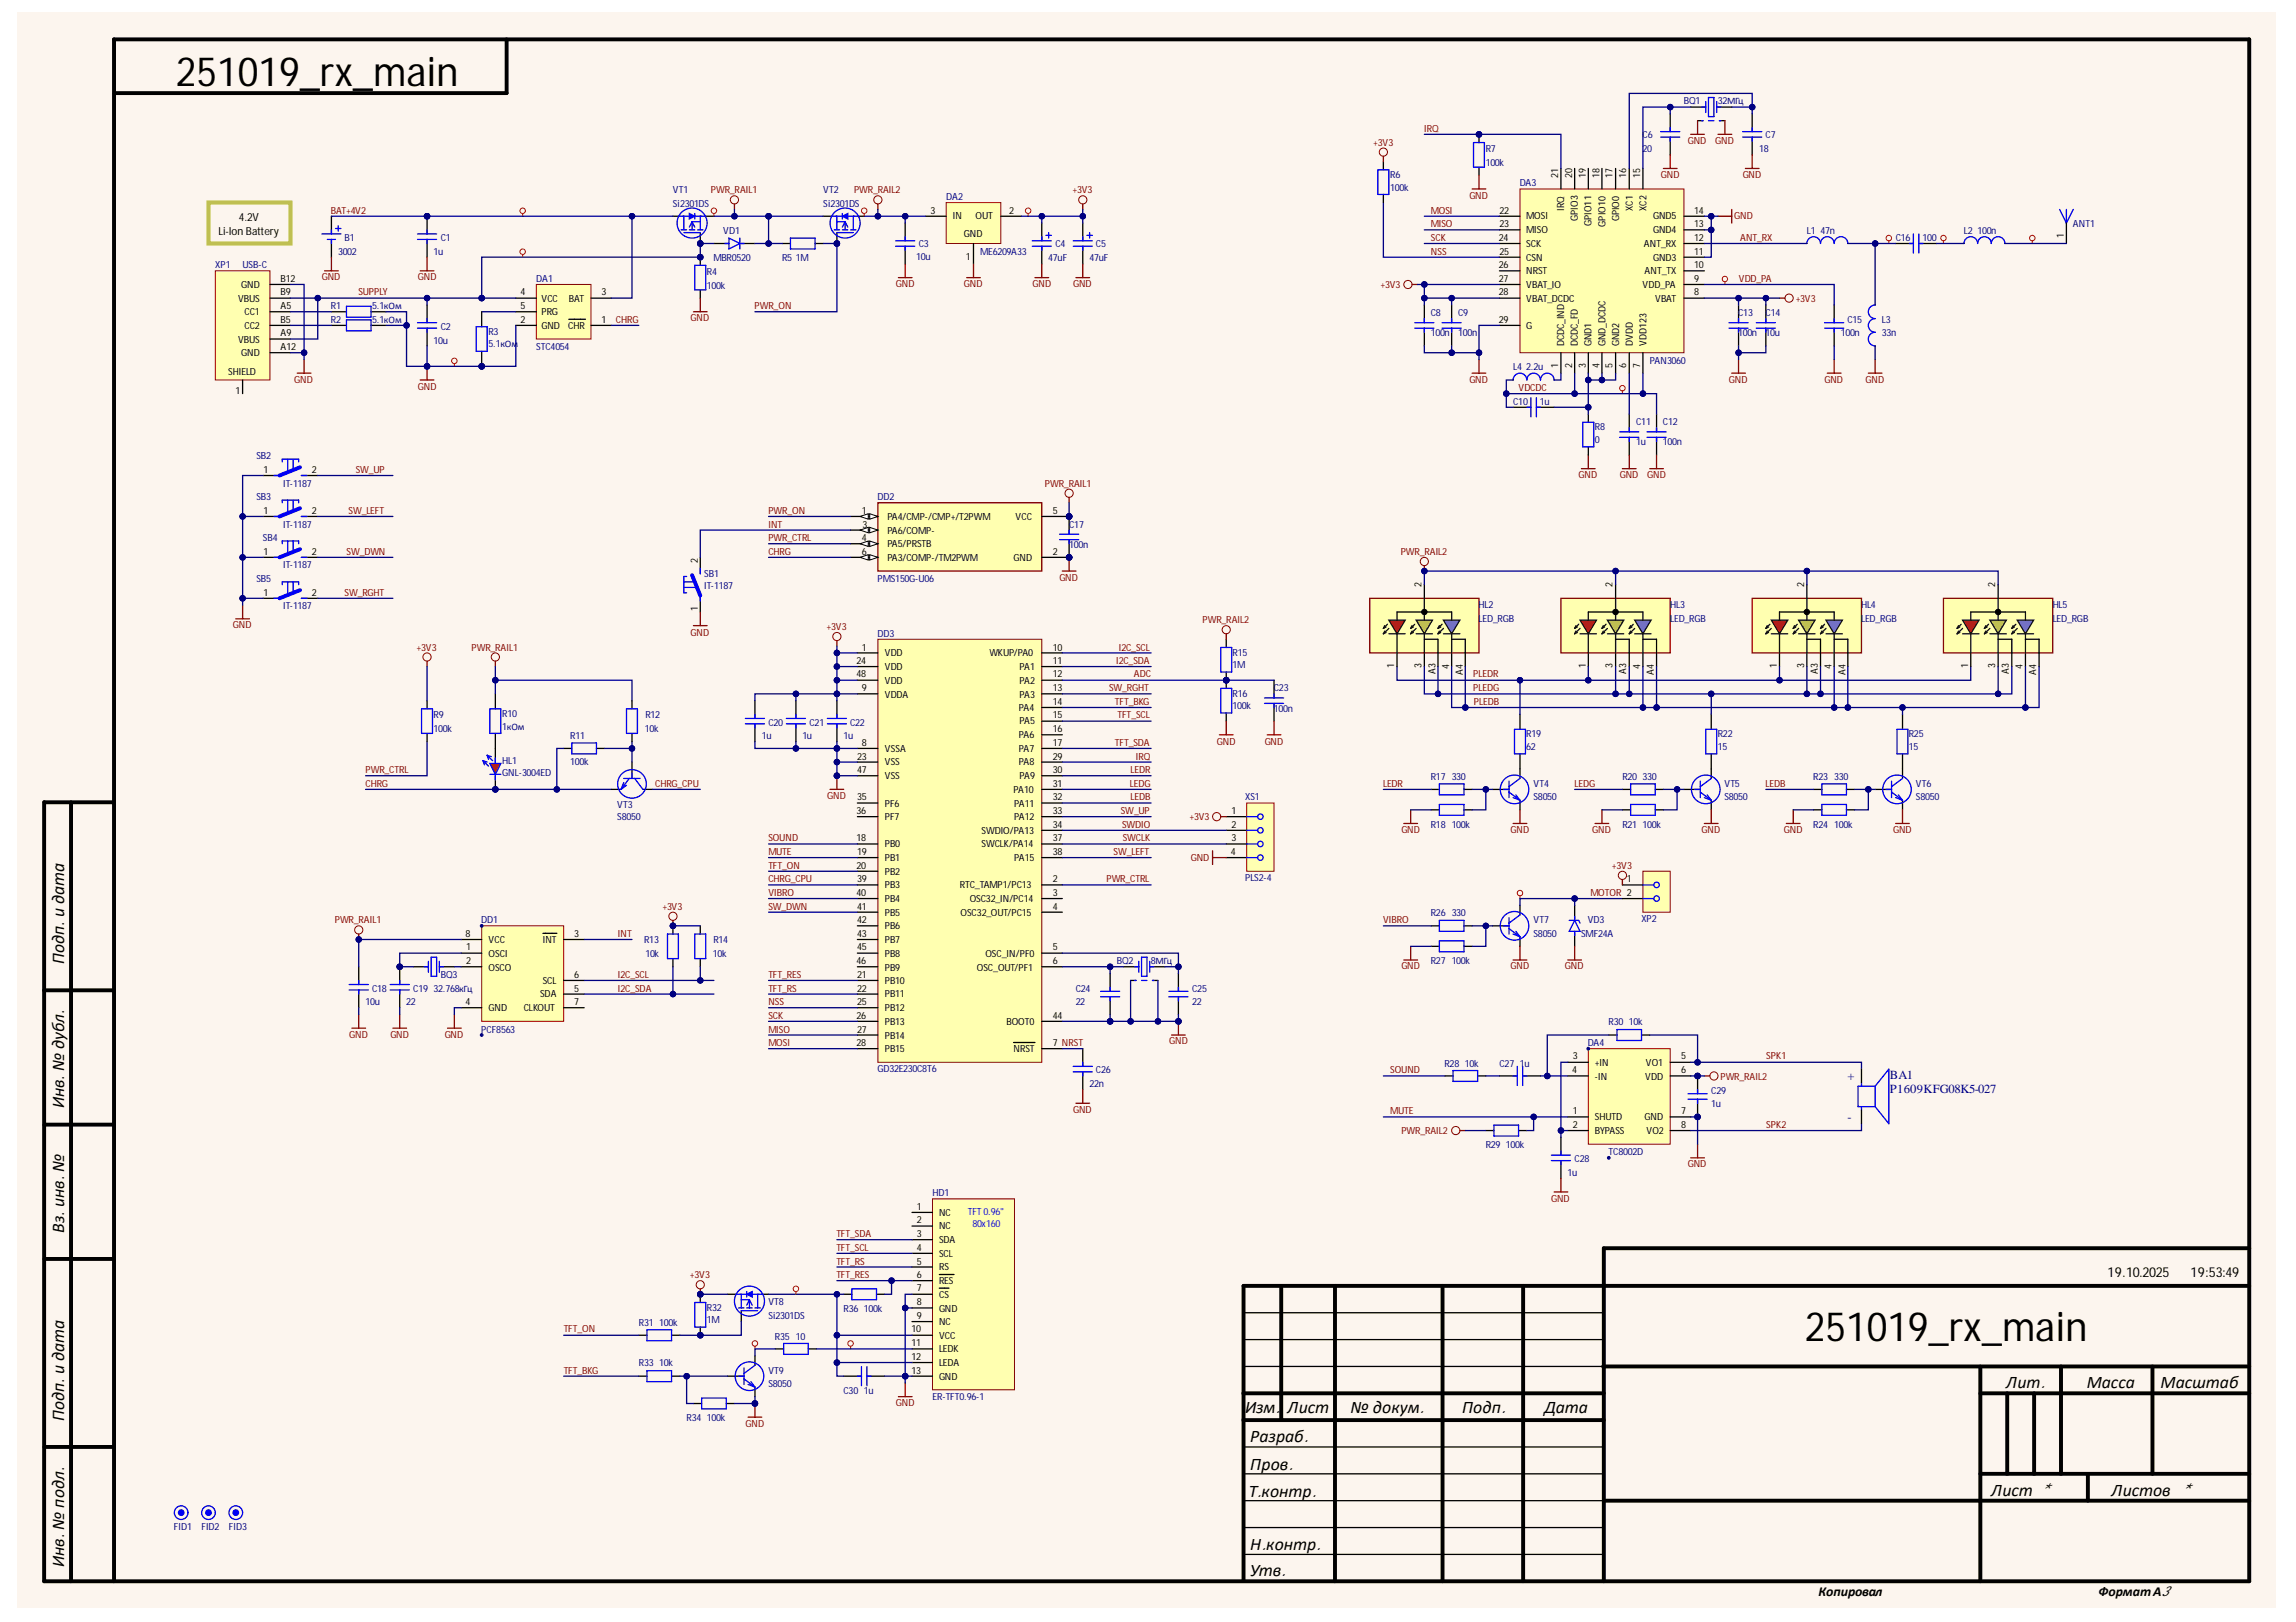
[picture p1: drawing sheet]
<svg xmlns="http://www.w3.org/2000/svg" width="297mm" height="210mm" viewBox="0 0 297 210" stroke-linecap="round" stroke-linejoin="round" font-family="sans-serif">
<defs><g id="words">
<g font-size="5.2">
<text x="22.8" y="11.1">251019_rx_main</text>
<text x="233.5" y="173.5">251019_rx_main</text>
</g>
<g font-size="2.3">
<text x="8.3" y="124.8" transform="rotate(-90 8.3 124.8)">Подп. и дата</text>
<text x="8.3" y="143.4" transform="rotate(-90 8.3 143.4)">Инв. № дубл.</text>
<text x="8.3" y="159.5" transform="rotate(-90 8.3 159.5)">Вз. инв. №</text>
<text x="259.6" y="179.6">Лит.</text>
<text x="270" y="179.6">Масса</text>
<text x="279.5" y="179.6">Масштаб</text>
<text x="8.3" y="183.9" transform="rotate(-90 8.3 183.9)">Подп. и дата</text>
<text x="161.1" y="182.9">Изм.</text>
<text x="166.6" y="182.9">Лист</text>
<text x="174.7" y="182.9">№ докум.</text>
<text x="189.2" y="182.9">Подп.</text>
<text x="199.8" y="182.9">Дата</text>
<text x="161.8" y="190.2">Пров.</text>
<text x="161.8" y="186.6">Разраб.</text>
<text x="161.6" y="193.7">Т.контр.</text>
<text x="257.6" y="193.6">Лист *</text>
<text x="273.2" y="193.6">Листов *</text>
<text x="8.3" y="202.8" transform="rotate(-90 8.3 202.8)">Инв. № подл.</text>
<text x="161.8" y="200.6">Н.контр.</text>
<text x="161.8" y="204">Утв.</text>
</g>
<g font-size="1.8">
<text x="272.7" y="165.3">19.10.2025</text>
<text x="283.4" y="165.3">19:53:49</text>
<text x="235.3" y="206.6">Копировал</text>
<text x="271.5" y="206.6">ФорматА3</text>
</g>
<g font-size="1.6" fill="#000080">
<text x="239" y="139.8">+</text>
<text x="244.5" y="139.6">BA1</text>
<text x="244.5" y="141.4">P1609KFG08K5-027</text>
<text x="239" y="145">-</text>
</g>
<g font-size="1.4">
<text x="30.9" y="28.6">4.2V</text>
<text x="28.3" y="30.4">Li-Ion Battery</text>
</g>
<g font-size="1.3" fill="#800000">
<text x="184.3" y="17.1">IRQ</text>
<text x="177.7" y="18.8">+3V3</text>
<text x="214.9" y="23.1">GND</text>
<text x="218.4" y="18.7">GND</text>
<text x="221.9" y="18.7">GND</text>
<text x="225.5" y="23.1">GND</text>
<text x="42.8" y="27.6">BAT+4V2</text>
<text x="92" y="25">PWR_RAIL1</text>
<text x="110.5" y="25">PWR_RAIL2</text>
<text x="138.7" y="25">+3V3</text>
<text x="185.1" y="29.4">MISO</text>
<text x="185.1" y="27.6">MOSI</text>
<text x="190.1" y="25.7">GND</text>
<text x="224.4" y="28.4">GND</text>
<text x="185.1" y="31.2">SCK</text>
<text x="185.1" y="33">NSS</text>
<text x="225.1" y="31.2">ANT_RX</text>
<text x="41.6" y="36.3">GND</text>
<text x="46.4" y="38.2">SUPPLY</text>
<text x="54.1" y="36.3">GND</text>
<text x="79.7" y="41.7">CHRG</text>
<text x="89.3" y="41.6">GND</text>
<text x="97.6" y="40">PWR_ON</text>
<text x="115.9" y="37.2">GND</text>
<text x="124.7" y="37.2">GND</text>
<text x="133.6" y="37.2">GND</text>
<text x="138.8" y="37.2">GND</text>
<text x="178.6" y="37.3">+3V3</text>
<text x="225" y="36.5">VDD_PA</text>
<text x="232.3" y="39">+3V3</text>
<text x="38.1" y="49.5">GND</text>
<text x="54.1" y="50.5">GND</text>
<text x="190.1" y="49.5">GND</text>
<text x="196.4" y="50.6">VDCDC</text>
<text x="223.7" y="49.5">GND</text>
<text x="236" y="49.5">GND</text>
<text x="241.4" y="49.5">GND</text>
<text x="46" y="61.2">SW_UP</text>
<text x="135.2" y="63">PWR_RAIL1</text>
<text x="204.2" y="61.9">GND</text>
<text x="209.6" y="61.9">GND</text>
<text x="213.1" y="61.9">GND</text>
<text x="44.8" y="71.8">SW_DWN</text>
<text x="45.1" y="66.5">SW_LEFT</text>
<text x="99.4" y="68.3">INT</text>
<text x="99.4" y="70">PWR_CTRL</text>
<text x="99.4" y="66.5">PWR_ON</text>
<text x="99.4" y="71.8">CHRG</text>
<text x="181.2" y="71.8">PWR_RAIL2</text>
<text x="44.6" y="77.1">SW_RGHT</text>
<text x="137.1" y="75.1">GND</text>
<text x="30.1" y="81.3">GND</text>
<text x="89.3" y="82.2">GND</text>
<text x="106.9" y="81.5">+3V3</text>
<text x="155.6" y="80.6">PWR_RAIL2</text>
<text x="53.9" y="84.2">+3V3</text>
<text x="61" y="84.2">PWR_RAIL1</text>
<text x="143.5" y="89.4">SW_RGHT</text>
<text x="144.4" y="85.9">I2C_SDA</text>
<text x="144.8" y="84.2">I2C_SCL</text>
<text x="146.7" y="87.7">ADC</text>
<text x="190.6" y="87.7">PLEDR</text>
<text x="190.6" y="89.4">PLEDG</text>
<text x="144.2" y="91.2">TFT_BKG</text>
<text x="144.6" y="93">TFT_SCL</text>
<text x="190.7" y="91.2">PLEDB</text>
<text x="47.3" y="101.9">CHRG</text>
<text x="47.3" y="100.1">PWR_CTRL</text>
<text x="84.8" y="101.9">CHRG_CPU</text>
<text x="144.2" y="96.5">TFT_SDA</text>
<text x="146.2" y="101.9">LEDG</text>
<text x="146.3" y="100.1">LEDR</text>
<text x="146.9" y="98.3">IRQ</text>
<text x="157.4" y="96.4">GND</text>
<text x="163.6" y="96.4">GND</text>
<text x="178.9" y="101.9">LEDR</text>
<text x="203.7" y="101.9">LEDG</text>
<text x="228.4" y="101.9">LEDB</text>
<text x="107" y="103.4">GND</text>
<text x="145" y="105.3">SW_UP</text>
<text x="145.2" y="107.1">SWDIO</text>
<text x="146.3" y="103.5">LEDB</text>
<text x="153.9" y="106.2">+3V3</text>
<text x="181.3" y="107.9">GND</text>
<text x="195.4" y="107.9">GND</text>
<text x="206" y="107.9">GND</text>
<text x="220.1" y="107.9">GND</text>
<text x="230.8" y="107.9">GND</text>
<text x="244.9" y="107.9">GND</text>
<text x="99.4" y="108.9">SOUND</text>
<text x="99.4" y="112.4">TFT_ON</text>
<text x="99.4" y="110.6">MUTE</text>
<text x="144.1" y="110.6">SW_LEFT</text>
<text x="145.3" y="108.9">SWCLK</text>
<text x="154.1" y="111.4">GND</text>
<text x="208.5" y="112.4">+3V3</text>
<text x="43.3" y="119.4">PWR_RAIL1</text>
<text x="85.7" y="117.7">+3V3</text>
<text x="99.4" y="116">VIBRO</text>
<text x="99.4" y="117.7">SW_DWN</text>
<text x="99.4" y="114.2">CHRG_CPU</text>
<text x="143.1" y="114.2">PWR_CTRL</text>
<text x="178.9" y="119.4">VIBRO</text>
<text x="205.7" y="116">MOTOR 2</text>
<text x="79.9" y="121.2">INT</text>
<text x="181.3" y="125.4">GND</text>
<text x="195.4" y="125.4">GND</text>
<text x="202.4" y="125.4">GND</text>
<text x="79.9" y="126.5">I2C_SCL</text>
<text x="79.9" y="128.3">I2C_SDA</text>
<text x="99.4" y="126.5">TFT_RES</text>
<text x="99.4" y="128.3">TFT_RS</text>
<text x="99.4" y="131.9">SCK</text>
<text x="99.4" y="130.1">NSS</text>
<text x="45.2" y="134.3">GND</text>
<text x="50.5" y="134.3">GND</text>
<text x="57.5" y="134.3">GND</text>
<text x="99.4" y="135.3">MOSI</text>
<text x="99.4" y="133.6">MISO</text>
<text x="151.3" y="135.2">GND</text>
<text x="228.5" y="137.1">SPK1</text>
<text x="179.9" y="138.9">SOUND</text>
<text x="222.6" y="139.7">PWR_RAIL2</text>
<text x="138.8" y="144">GND</text>
<text x="179.9" y="144.2">MUTE</text>
<text x="181.3" y="146.7">PWR_RAIL2</text>
<text x="228.5" y="146">SPK2</text>
<text x="200.7" y="155.5">GND</text>
<text x="218.4" y="151.1">GND</text>
<text x="108.2" y="161.9">TFT_SCL</text>
<text x="108.2" y="160.1">TFT_SDA</text>
<text x="89.3" y="165.4">+3V3</text>
<text x="108.2" y="163.6">TFT_RS</text>
<text x="108.2" y="165.4">TFT_RES</text>
<text x="72.9" y="172.4">TFT_ON</text>
<text x="72.9" y="177.8">TFT_BKG</text>
<text x="96.4" y="184.6">GND</text>
<text x="115.9" y="182">GND</text>
</g>
<g font-size="1.3" fill="#000080">
<text x="212.5" y="17.9">C6</text>
<text x="217.8" y="13.5">BQ1</text>
<text x="222.2" y="13.5">32МГц</text>
<text x="228.4" y="17.9">C7</text>
<text x="179.9" y="23.1">R6</text>
<text x="192.2" y="19.7">R7</text>
<text x="192.2" y="21.5">100k</text>
<text x="212.5" y="19.7">20</text>
<text x="227.6" y="19.7">18</text>
<text x="87.1" y="25">VT1</text>
<text x="87.1" y="26.8">Si2301DS</text>
<text x="106.5" y="25">VT2</text>
<text x="106.5" y="26.8">Si2301DS</text>
<text x="122.4" y="25.9">DA2</text>
<text x="179.9" y="24.7">100k</text>
<text x="196.6" y="24.1">DA3</text>
<text x="268.2" y="29.4">ANT1</text>
<text x="27.8" y="34.7">XP1</text>
<text x="31.4" y="34.7">USB-C</text>
<text x="43.7" y="33">3002</text>
<text x="44.6" y="31.2">B1</text>
<text x="56.1" y="33">1u</text>
<text x="57" y="31.2">C1</text>
<text x="91.5" y="35.6">R4</text>
<text x="92.3" y="33.8">MBR0520</text>
<text x="93.6" y="30.3">VD1</text>
<text x="101.2" y="33.8">R5</text>
<text x="103" y="33.8">1M</text>
<text x="118.5" y="33.6">10u</text>
<text x="118.9" y="32">C3</text>
<text x="126.8" y="33">ME6209A33</text>
<text x="135.6" y="33.8">47uF</text>
<text x="136.5" y="32">C4</text>
<text x="140.9" y="33.8">47uF</text>
<text x="141.8" y="32">C5</text>
<text x="233.7" y="30.3">L1</text>
<text x="235.5" y="30.3">47n</text>
<text x="245.3" y="31.2">C16</text>
<text x="248.7" y="31.2">100</text>
<text x="254.1" y="30.3">L2</text>
<text x="255.8" y="30.3">100n</text>
<text x="42.8" y="40">R1</text>
<text x="42.8" y="41.7">R2</text>
<text x="48.1" y="40">5.1кОм</text>
<text x="48.1" y="41.7">5.1кОм</text>
<text x="69.4" y="36.5">DA1</text>
<text x="91.5" y="37.4">100k</text>
<text x="185.1" y="40.9">C8</text>
<text x="188.7" y="40.9">C9</text>
<text x="224.9" y="40.9">C13</text>
<text x="228.4" y="40.9">C14</text>
<text x="239" y="41.7">C15</text>
<text x="243.5" y="41.7">L3</text>
<text x="56.1" y="44.5">10u</text>
<text x="57" y="42.7">C2</text>
<text x="63.2" y="43.4">R3</text>
<text x="63.2" y="45">5.1кОм</text>
<text x="69.4" y="45.3">STC4054</text>
<text x="185.1" y="43.5">100n</text>
<text x="188.7" y="43.5">100n</text>
<text x="195.8" y="47.9">L4</text>
<text x="197.5" y="47.9">2.2u</text>
<text x="213.4" y="47.1">PAN3060</text>
<text x="224.9" y="43.5">100n</text>
<text x="228.4" y="43.5">10u</text>
<text x="238.1" y="43.5">100n</text>
<text x="243.5" y="43.5">33n</text>
<text x="195.8" y="52.4">C10</text>
<text x="199.2" y="52.4">1u</text>
<text x="33.2" y="59.4">SB2</text>
<text x="206.3" y="55.7">R8</text>
<text x="206.3" y="57.3">0</text>
<text x="211.7" y="55">C11</text>
<text x="211.7" y="57.6">1u</text>
<text x="215.1" y="55">C12</text>
<text x="215.1" y="57.6">100n</text>
<text x="33.2" y="64.7">SB3</text>
<text x="36.6" y="63">IT-1187</text>
<text x="113.5" y="64.7">DD2</text>
<text x="34" y="70">SB4</text>
<text x="36.6" y="68.3">IT-1187</text>
<text x="138.3" y="68.3">C17</text>
<text x="138.3" y="70.9">100n</text>
<text x="33.2" y="75.3">SB5</text>
<text x="36.6" y="73.5">IT-1187</text>
<text x="91.1" y="74.6">SB1</text>
<text x="91.1" y="76.2">IT-1187</text>
<text x="113.5" y="75.3">PMS150G-U06</text>
<text x="36.6" y="78.9">IT-1187</text>
<text x="113.5" y="82.4">DD3</text>
<text x="191.3" y="80.5">LED_RGB</text>
<text x="191.3" y="78.7">HL2</text>
<text x="216.1" y="80.5">LED_RGB</text>
<text x="216.1" y="78.7">HL3</text>
<text x="240.8" y="80.5">LED_RGB</text>
<text x="240.8" y="78.7">HL4</text>
<text x="265.6" y="80.5">LED_RGB</text>
<text x="265.6" y="78.7">HL5</text>
<text x="159.5" y="84.9">R15</text>
<text x="159.5" y="86.5">1M</text>
<text x="164.8" y="89.4">C23</text>
<text x="56.1" y="93">R9</text>
<text x="56.1" y="94.8">100k</text>
<text x="65" y="92.8">R10</text>
<text x="65" y="94.4">1кОм</text>
<text x="73.8" y="95.6">R11</text>
<text x="83.4" y="94.7">10k</text>
<text x="83.5" y="92.9">R12</text>
<text x="98.6" y="95.6">1u</text>
<text x="99.4" y="93.9">C20</text>
<text x="103.8" y="95.6">1u</text>
<text x="104.7" y="93.9">C21</text>
<text x="109.1" y="95.6">1u</text>
<text x="110" y="93.9">C22</text>
<text x="159.5" y="90.2">R16</text>
<text x="159.5" y="91.7">100k</text>
<text x="164.8" y="92.1">100n</text>
<text x="197.5" y="95.4">R19</text>
<text x="222.2" y="95.4">R22</text>
<text x="246.9" y="95.4">R25</text>
<text x="65" y="98.8">HL1</text>
<text x="65" y="100.4">GNL-3004ED</text>
<text x="73.8" y="99">100k</text>
<text x="185.1" y="100.9">R17</text>
<text x="187.8" y="100.9">330</text>
<text x="197.5" y="97">62</text>
<text x="198.4" y="101.9">VT4</text>
<text x="209.9" y="100.9">R20</text>
<text x="212.5" y="100.9">330</text>
<text x="222.2" y="97">15</text>
<text x="223.1" y="101.9">VT5</text>
<text x="234.6" y="100.9">R23</text>
<text x="237.3" y="100.9">330</text>
<text x="246.9" y="97">15</text>
<text x="247.9" y="101.9">VT6</text>
<text x="79.9" y="104.6">VT3</text>
<text x="79.9" y="106.2">S8050</text>
<text x="161.1" y="103.5">XS1</text>
<text x="185.1" y="107.1">R18</text>
<text x="187.8" y="107.1">100k</text>
<text x="198.4" y="103.5">S8050</text>
<text x="209.9" y="107.1">R21</text>
<text x="212.5" y="107.1">100k</text>
<text x="223.1" y="103.5">S8050</text>
<text x="234.6" y="107.1">R24</text>
<text x="237.3" y="107.1">100k</text>
<text x="247.9" y="103.5">S8050</text>
<text x="62.3" y="119.4">DD1</text>
<text x="161.1" y="114">PLS2-4</text>
<text x="185.1" y="118.6">R26</text>
<text x="187.8" y="118.6">330</text>
<text x="198.4" y="119.4">VT7</text>
<text x="205.4" y="119.4">VD3</text>
<text x="212.3" y="119.3">XP2</text>
<text x="83.3" y="122.1">R13</text>
<text x="83.5" y="123.8">10k</text>
<text x="92.2" y="123.8">10k</text>
<text x="92.3" y="122.1">R14</text>
<text x="144.5" y="124.8">BQ2</text>
<text x="148.9" y="124.8">8МГц</text>
<text x="185.1" y="124.8">R27</text>
<text x="187.8" y="124.8">100k</text>
<text x="198.4" y="121.2">S8050</text>
<text x="204.6" y="121.2">SMF24A</text>
<text x="47.3" y="130.1">10u</text>
<text x="48.1" y="128.3">C18</text>
<text x="52.5" y="130.1">22</text>
<text x="53.5" y="128.3">C19</text>
<text x="56.1" y="128.3">32.768кГц</text>
<text x="57" y="126.5">BQ3</text>
<text x="139.2" y="128.3">C24</text>
<text x="139.2" y="130.1">22</text>
<text x="154.2" y="128.3">C25</text>
<text x="154.2" y="130.1">22</text>
<text x="62.3" y="133.6">PCF8563</text>
<text x="205.4" y="135.3">DA4</text>
<text x="208.1" y="132.7">R30</text>
<text x="210.7" y="132.7">10k</text>
<text x="113.5" y="138.7">GD32E230C8T6</text>
<text x="140.9" y="140.7">22n</text>
<text x="141.8" y="138.9">C26</text>
<text x="186.9" y="138">R28</text>
<text x="189.5" y="138">10k</text>
<text x="194" y="138">C27</text>
<text x="196.6" y="138">1</text>
<text x="197.2" y="138">u</text>
<text x="221.4" y="141.6">C29</text>
<text x="221.4" y="143.3">1u</text>
<text x="192.2" y="148.6">R29</text>
<text x="194.8" y="148.6">100k</text>
<text x="208.1" y="149.5">TC8002D</text>
<text x="120.6" y="154.8">HD1</text>
<text x="202.8" y="152.1">1u</text>
<text x="203.7" y="150.4">C28</text>
<text x="82.7" y="171.6">R31</text>
<text x="85.3" y="171.6">100k</text>
<text x="91.5" y="169.6">R32</text>
<text x="91.5" y="171.3">1M</text>
<text x="99.4" y="168.9">VT8</text>
<text x="99.4" y="170.7">Si2301DS</text>
<text x="100.3" y="173.4">R35</text>
<text x="103" y="173.4">10</text>
<text x="109.1" y="169.8">R36</text>
<text x="111.8" y="169.8">100k</text>
<text x="82.7" y="176.8">R33</text>
<text x="85.3" y="176.8">10k</text>
<text x="99.4" y="177.8">VT9</text>
<text x="99.4" y="179.5">S8050</text>
<text x="88.8" y="183.9">R34</text>
<text x="91.5" y="183.9">100k</text>
<text x="109.1" y="180.4">C30</text>
<text x="111.8" y="180.4">1u</text>
<text x="120.6" y="181.1">ER-TFT0.96-1</text>
<text x="22.5" y="198.1">FID1</text>
<text x="26.1" y="198.1">FID2</text>
<text x="29.6" y="198.1">FID3</text>
</g>
<g font-size="1.3">
<text x="201.6" y="23.1" transform="rotate(-90 201.6 23.1)">21</text>
<text x="203.4" y="23.1" transform="rotate(-90 203.4 23.1)">20</text>
<text x="205.2" y="23.1" transform="rotate(-90 205.2 23.1)">19</text>
<text x="206.9" y="23.1" transform="rotate(-90 206.9 23.1)">18</text>
<text x="208.6" y="23.1" transform="rotate(-90 208.6 23.1)">17</text>
<text x="210.4" y="23.1" transform="rotate(-90 210.4 23.1)">16</text>
<text x="212.2" y="23.1" transform="rotate(-90 212.2 23.1)">15</text>
<text x="120.4" y="27.6">3</text>
<text x="123.3" y="28.4">IN</text>
<text x="126.2" y="28.4">OUT</text>
<text x="130.5" y="27.6">2</text>
<text x="194" y="29.4">23</text>
<text x="194" y="27.6">22</text>
<text x="197.5" y="28.4">MOSI</text>
<text x="202.4" y="27.3" transform="rotate(-90 202.4 27.3)">IRQ</text>
<text x="204.1" y="28.6" transform="rotate(-90 204.1 28.6)">GPIO3</text>
<text x="205.9" y="29.2" transform="rotate(-90 205.9 29.2)">GPIO11</text>
<text x="207.7" y="29.3" transform="rotate(-90 207.7 29.3)">GPIO10</text>
<text x="209.5" y="28.6" transform="rotate(-90 209.5 28.6)">GPIO0</text>
<text x="211.2" y="27.3" transform="rotate(-90 211.2 27.3)">XC1</text>
<text x="213" y="27.3" transform="rotate(-90 213 27.3)">XC2</text>
<text x="213.9" y="28.4">GND5</text>
<text x="219.2" y="29.4">13</text>
<text x="219.2" y="27.6">14</text>
<text x="124.7" y="30.7">GND</text>
<text x="125" y="33.6">1</text>
<text x="193.9" y="31.2">24</text>
<text x="193.9" y="34.7">26</text>
<text x="194" y="33">25</text>
<text x="197.5" y="33.7">CSN</text>
<text x="197.5" y="31.9">SCK</text>
<text x="197.5" y="35.5">NRST</text>
<text x="197.5" y="30.2">MISO</text>
<text x="212.7" y="31.9">ANT_RX</text>
<text x="212.8" y="35.5">ANT_TX</text>
<text x="213.9" y="33.7">GND3</text>
<text x="213.9" y="30.2">GND4</text>
<text x="219.2" y="33">11</text>
<text x="219.2" y="31.2">12</text>
<text x="219.2" y="34.7">10</text>
<text x="267" y="30.8" transform="rotate(-90 267 30.8)">1</text>
<text x="30.8" y="39">VBUS</text>
<text x="31.2" y="37.3">GND</text>
<text x="31.6" y="40.8">CC1</text>
<text x="36.3" y="36.5">B12</text>
<text x="36.3" y="38.2">B9</text>
<text x="36.3" y="41.7">B5</text>
<text x="36.3" y="40">A5</text>
<text x="67.3" y="40">5</text>
<text x="67.3" y="38.2">4</text>
<text x="67.3" y="41.7">2</text>
<text x="70" y="40.8">PRG</text>
<text x="70" y="39">VCC</text>
<text x="73.6" y="39">BAT</text>
<text x="77.8" y="38.2">3</text>
<text x="77.8" y="41.7">1</text>
<text x="193.9" y="38.2">28</text>
<text x="193.9" y="36.5">27</text>
<text x="193.9" y="41.7">29</text>
<text x="197.5" y="39">VBAT_DCDC</text>
<text x="197.5" y="37.3">VBAT_IO</text>
<text x="212.5" y="37.3">VDD_PA</text>
<text x="214.1" y="39">VBAT</text>
<text x="219.2" y="38.2">8</text>
<text x="219.2" y="36.5">9</text>
<text x="30.8" y="44.4">VBUS</text>
<text x="31.2" y="46.1">GND</text>
<text x="31.6" y="42.6">CC2</text>
<text x="36.3" y="45.3">A12</text>
<text x="36.3" y="43.5">A9</text>
<text x="70" y="42.6">GND</text>
<text x="73.5" y="42.6">CHR</text>
<text x="197.5" y="42.6">G</text>
<text x="201.6" y="47.7" transform="rotate(-90 201.6 47.7)">1</text>
<text x="202.4" y="44.8" transform="rotate(-90 202.4 44.8)">DCDC_IND</text>
<text x="203.4" y="47.7" transform="rotate(-90 203.4 47.7)">2</text>
<text x="204.1" y="44.8" transform="rotate(-90 204.1 44.8)">DCDC_FD</text>
<text x="205.2" y="47.7" transform="rotate(-90 205.2 47.7)">3</text>
<text x="205.9" y="44.8" transform="rotate(-90 205.9 44.8)">GND1</text>
<text x="206.9" y="47.7" transform="rotate(-90 206.9 47.7)">4</text>
<text x="207.7" y="44.8" transform="rotate(-90 207.7 44.8)">GND_DCDC</text>
<text x="208.6" y="47.7" transform="rotate(-90 208.6 47.7)">5</text>
<text x="209.5" y="44.8" transform="rotate(-90 209.5 44.8)">GND2</text>
<text x="210.4" y="47.7" transform="rotate(-90 210.4 47.7)">6</text>
<text x="211.2" y="44.8" transform="rotate(-90 211.2 44.8)">DVDD</text>
<text x="212.2" y="47.7" transform="rotate(-90 212.2 47.7)">7</text>
<text x="213" y="44.8" transform="rotate(-90 213 44.8)">VDD123</text>
<text x="29.5" y="48.5">SHIELD</text>
<text x="30.5" y="51">1</text>
<text x="34.1" y="61.2">1</text>
<text x="40.4" y="61.2">2</text>
<text x="34.1" y="66.5">1</text>
<text x="34.1" y="71.8">1</text>
<text x="40.4" y="66.5">2</text>
<text x="40.4" y="71.8">2</text>
<text x="111.5" y="66.5">1</text>
<text x="111.5" y="70">4</text>
<text x="111.5" y="71.8">6</text>
<text x="111.6" y="68.3">3</text>
<text x="114.8" y="67.3">PA4/CMP-/CMP+/T2PWM</text>
<text x="114.8" y="69.1">PA6/COMP-</text>
<text x="114.8" y="70.8">PA5/PRSTB</text>
<text x="131.4" y="67.3">VCC</text>
<text x="136.2" y="66.5">5</text>
<text x="136.2" y="71.8">2</text>
<text x="34.1" y="77.1">1</text>
<text x="40.4" y="77.1">2</text>
<text x="90.3" y="72.9" transform="rotate(-90 90.3 72.9)">2</text>
<text x="114.8" y="72.6">PA3/COMP-/TM2PWM</text>
<text x="131.1" y="72.6">GND</text>
<text x="183.9" y="76" transform="rotate(-90 183.9 76)">2</text>
<text x="208.6" y="76" transform="rotate(-90 208.6 76)">2</text>
<text x="233.4" y="76" transform="rotate(-90 233.4 76)">2</text>
<text x="258.1" y="76" transform="rotate(-90 258.1 76)">2</text>
<text x="90.3" y="79.1" transform="rotate(-90 90.3 79.1)">1</text>
<text x="110.8" y="85.9">24</text>
<text x="110.8" y="87.7">48</text>
<text x="111.5" y="84.2">1</text>
<text x="111.5" y="89.4">9</text>
<text x="114.5" y="84.9">VDD</text>
<text x="114.5" y="86.7">VDD</text>
<text x="114.5" y="88.5">VDD</text>
<text x="128" y="84.9">WKUP/PA0</text>
<text x="131.9" y="86.7">PA1</text>
<text x="131.9" y="88.5">PA2</text>
<text x="136.2" y="84.2">10</text>
<text x="136.2" y="85.9">11</text>
<text x="136.2" y="87.7">12</text>
<text x="136.2" y="89.4">13</text>
<text x="180.4" y="86.5" transform="rotate(-90 180.4 86.5)">1</text>
<text x="183.9" y="86.5" transform="rotate(-90 183.9 86.5)">3</text>
<text x="185.7" y="87.2" transform="rotate(-90 185.7 87.2)">A3</text>
<text x="187.5" y="86.6" transform="rotate(-90 187.5 86.6)">4</text>
<text x="189.2" y="87.3" transform="rotate(-90 189.2 87.3)">A4</text>
<text x="205.2" y="86.5" transform="rotate(-90 205.2 86.5)">1</text>
<text x="208.6" y="86.5" transform="rotate(-90 208.6 86.5)">3</text>
<text x="210.4" y="87.2" transform="rotate(-90 210.4 87.2)">A3</text>
<text x="212.2" y="86.6" transform="rotate(-90 212.2 86.6)">4</text>
<text x="214" y="87.3" transform="rotate(-90 214 87.3)">A4</text>
<text x="229.9" y="86.5" transform="rotate(-90 229.9 86.5)">1</text>
<text x="233.4" y="86.5" transform="rotate(-90 233.4 86.5)">3</text>
<text x="235.2" y="87.2" transform="rotate(-90 235.2 87.2)">A3</text>
<text x="237" y="86.6" transform="rotate(-90 237 86.6)">4</text>
<text x="238.7" y="87.3" transform="rotate(-90 238.7 87.3)">A4</text>
<text x="254.6" y="86.5" transform="rotate(-90 254.6 86.5)">1</text>
<text x="258.1" y="86.5" transform="rotate(-90 258.1 86.5)">3</text>
<text x="259.9" y="87.2" transform="rotate(-90 259.9 87.2)">A3</text>
<text x="261.7" y="86.6" transform="rotate(-90 261.7 86.6)">4</text>
<text x="263.4" y="87.3" transform="rotate(-90 263.4 87.3)">A4</text>
<text x="114.5" y="90.3">VDDA</text>
<text x="131.8" y="92">PA4</text>
<text x="131.8" y="95.5">PA6</text>
<text x="131.9" y="90.3">PA3</text>
<text x="131.9" y="93.7">PA5</text>
<text x="136.2" y="91.2">14</text>
<text x="136.2" y="93">15</text>
<text x="136.2" y="94.8">16</text>
<text x="110.9" y="98.3">23</text>
<text x="110.9" y="100.1">47</text>
<text x="111.5" y="96.5">8</text>
<text x="114.5" y="97.3">VSSA</text>
<text x="114.5" y="99.1">VSS</text>
<text x="114.5" y="100.8">VSS</text>
<text x="131.8" y="97.3">PA7</text>
<text x="131.8" y="99.1">PA8</text>
<text x="131.9" y="100.8">PA9</text>
<text x="136.2" y="96.5">17</text>
<text x="136.2" y="98.3">29</text>
<text x="136.2" y="100.1">30</text>
<text x="136.2" y="101.9">31</text>
<text x="110.8" y="105.3">36</text>
<text x="110.9" y="103.5">35</text>
<text x="114.5" y="104.4">PF6</text>
<text x="114.5" y="106.2">PF7</text>
<text x="127" y="107.9">SWDIO/PA13</text>
<text x="131.1" y="102.6">PA10</text>
<text x="131.2" y="104.4">PA11</text>
<text x="131.2" y="106.2">PA12</text>
<text x="136.2" y="103.5">32</text>
<text x="136.2" y="105.3">33</text>
<text x="136.2" y="107.1">34</text>
<text x="159.3" y="105.3">1</text>
<text x="159.3" y="107.1">2</text>
<text x="110.8" y="108.9">18</text>
<text x="110.8" y="112.4">20</text>
<text x="110.9" y="110.6">19</text>
<text x="114.5" y="109.6">PB0</text>
<text x="114.5" y="111.4">PB1</text>
<text x="114.5" y="113.2">PB2</text>
<text x="127" y="109.6">SWCLK/PA14</text>
<text x="131.2" y="111.4">PA15</text>
<text x="136.2" y="108.9">37</text>
<text x="136.2" y="110.6">38</text>
<text x="159.2" y="110.6">4</text>
<text x="159.3" y="108.9">3</text>
<text x="110.8" y="116">40</text>
<text x="110.9" y="114.2">39</text>
<text x="110.9" y="117.7">41</text>
<text x="110.9" y="119.4">42</text>
<text x="114.5" y="115">PB3</text>
<text x="114.5" y="116.7">PB4</text>
<text x="114.5" y="118.5">PB5</text>
<text x="124.2" y="115">RTC_TAMP1/PC13</text>
<text x="124.3" y="118.5">OSC32_OUT/PC15</text>
<text x="125.5" y="116.7">OSC32_IN/PC14</text>
<text x="136.2" y="117.7">4</text>
<text x="136.2" y="114.2">2</text>
<text x="136.2" y="116">3</text>
<text x="210.5" y="114.2">1</text>
<text x="60.2" y="121.2">8</text>
<text x="60.3" y="123">1</text>
<text x="60.3" y="124.8">2</text>
<text x="63.2" y="123.8">OSCI</text>
<text x="63.2" y="125.6">OSCO</text>
<text x="63.2" y="122.1">VCC</text>
<text x="70.2" y="122.1">INT</text>
<text x="74.3" y="121.2">3</text>
<text x="110.8" y="124.8">46</text>
<text x="110.9" y="121.2">43</text>
<text x="110.9" y="123">45</text>
<text x="114.5" y="120.3">PB6</text>
<text x="114.5" y="122.1">PB7</text>
<text x="114.5" y="123.8">PB8</text>
<text x="114.5" y="125.6">PB9</text>
<text x="126.4" y="125.6">OSC_OUT/PF1</text>
<text x="127.5" y="123.8">OSC_IN/PF0</text>
<text x="136.2" y="123">5</text>
<text x="136.2" y="124.8">6</text>
<text x="60.2" y="130.1">4</text>
<text x="63.2" y="130.8">GND</text>
<text x="67.8" y="130.8">CLKOUT</text>
<text x="69.9" y="129.1">SDA</text>
<text x="70.2" y="127.3">SCL</text>
<text x="74.3" y="128.3">5</text>
<text x="74.3" y="126.5">6</text>
<text x="74.3" y="130.1">7</text>
<text x="110.8" y="131.9">26</text>
<text x="110.9" y="126.5">21</text>
<text x="110.9" y="128.3">22</text>
<text x="110.9" y="130.1">25</text>
<text x="114.5" y="127.3">PB10</text>
<text x="114.5" y="129.1">PB11</text>
<text x="114.5" y="130.8">PB12</text>
<text x="136.2" y="131.9">44</text>
<text x="110.8" y="135.3">28</text>
<text x="110.9" y="133.6">27</text>
<text x="114.5" y="132.6">PB13</text>
<text x="114.5" y="134.4">PB14</text>
<text x="114.5" y="136.2">PB15</text>
<text x="130.2" y="132.6">BOOT0</text>
<text x="131.1" y="136.2">NRST</text>
<text x="136.2" y="135.3">7 NRST</text>
<text x="203.5" y="137.1">3</text>
<text x="206.3" y="137.9">+IN</text>
<text x="212.9" y="137.9">VO1</text>
<text x="217.5" y="137.1">5</text>
<text x="203.4" y="138.9">4</text>
<text x="206.3" y="139.7">-IN</text>
<text x="212.9" y="139.7">VDD</text>
<text x="217.5" y="138.9">6</text>
<text x="203.5" y="144.2">1</text>
<text x="203.5" y="146">2</text>
<text x="206.3" y="145">SHUTD</text>
<text x="206.3" y="146.7">BYPASS</text>
<text x="212.8" y="145">GND</text>
<text x="213" y="146.7">VO2</text>
<text x="217.5" y="144.2">7</text>
<text x="217.5" y="146">8</text>
<text x="118.6" y="158.3">2</text>
<text x="118.6" y="161.9">4</text>
<text x="118.6" y="160.1">3</text>
<text x="118.6" y="156.5">1</text>
<text x="121.5" y="159.1">NC</text>
<text x="121.5" y="160.9">SDA</text>
<text x="121.5" y="157.4">NC</text>
<text x="118.6" y="163.6">5</text>
<text x="118.6" y="165.4">6</text>
<text x="118.6" y="167.1">7</text>
<text x="121.5" y="162.6">SCL</text>
<text x="121.5" y="164.4">RS</text>
<text x="121.5" y="166.2">RES</text>
<text x="121.5" y="168">CS</text>
<text x="117.9" y="172.4">10</text>
<text x="118.6" y="170.7">9</text>
<text x="118.6" y="168.9">8</text>
<text x="121.5" y="171.5">NC</text>
<text x="121.5" y="169.7">GND</text>
<text x="121.5" y="173.3">VCC</text>
<text x="117.9" y="177.8">13</text>
<text x="117.9" y="174.2">11</text>
<text x="117.9" y="176">12</text>
<text x="121.5" y="178.5">GND</text>
<text x="121.5" y="175">LEDK</text>
<text x="121.5" y="176.7">LEDA</text>
</g>
<g font-size="1.3" fill="#00f">
<text x="125.2" y="157.2">TFT0.96&quot;</text>
<text x="125.8" y="158.8">80x160</text>
</g>
</g></defs>
<g fill="#fcf5ee">
<path d="M2.2 1.6h292.3v206.5h-292.3z" fill-rule="evenodd"/>
<path d="M2.2 1.6h292.3v206.5h-292.3z" fill-rule="evenodd"/>
</g>
<g fill="none" stroke="#000" stroke-width=".51">
<path d="M14.8 5.1v199.5M14.8 5.1h276.2v199.5h-285.3v-100.8M65.5 5.1v6.9h-50.7M5.7 103.8h9.1M9.2 103.8v100.8M5.7 128.2h9.1M5.7 145.5h9.1M5.7 162.9h9.1M165.8 166.5v17.3M172.7 166.4v38.2M186.6 166.4v38.2M197.1 166.4v38.2"/>
<path d="M207.4 176.8h83.6M256.2 176.8v27.8M266.6 176.8v13.9M278.5 176.8v13.9M291 166.4h-130.1v38.1M291 161.5h-83.5v43.1M5.8 187.3h9M160.9 183.8h46.6M160.9 180.3h46.6M207.5 194.2h83.5M256.2 190.7h34.8M256.2 180.3h34.8"/>
<path d="M259.7 180.3v10.4M263.2 180.3v10.4M270.1 190.7v3.5"/>
</g>
<path d="M160.9 173.4h46.6M160.9 169.9h46.6M160.9 176.8h46.6M160.9 197.7h46.6M160.9 194.2h46.6M160.9 187.3h46.6M160.9 190.7h46.6M160.9 201.2h46.6" fill="none" stroke="#000" stroke-width=".17"/>
<circle cx="140.1" cy="25.9" r=".53" fill="none" stroke="#800000" stroke-width=".13"/>
<path d="M140.1 26.4v.7M54.4 49.2h1.7M55.2 47.4v1.8" fill="none" stroke="#800000" stroke-width=".17"/>
<circle cx="55.2" cy="47.4" r=".35" fill="#000080"/>
<circle cx="55.2" cy="47.4" r=".35" fill="none" stroke="#000080" stroke-width=".13"/>
<path d="M69.4 36.8h7.1v7.1h-7.1z" fill-rule="evenodd" fill="#ffffb0"/>
<path d="M69.4 36.8h7.1v7.1h-7.1z" fill="none" stroke="#980000" stroke-width=".13"/>
<path d="M66.7 38.6h2.7M76.5 38.6h2.6M66.7 40.3h2.7M66.7 42.1h2.7M73.6 41.3h2.1M76.5 42.1h2.6" fill="none" stroke="#000" stroke-width=".17"/>
<circle cx="55.2" cy="28" r=".35" fill="#000080"/>
<circle cx="55.2" cy="28" r=".35" fill="none" stroke="#000080" stroke-width=".13"/>
<path d="M55.2 28v2.3" fill="none" stroke="#000" stroke-width=".17"/>
<circle cx="55.2" cy="28" r=".35" fill="#000080"/>
<circle cx="55.2" cy="28" r=".35" fill="none" stroke="#000080" stroke-width=".13"/>
<path d="M55.2 31v2.3M55.2 39.5v2.3M55.2 42.5v2.3" fill="none" stroke="#000" stroke-width=".17"/>
<path d="M54 30.3h2.5M54 31h2.5M55.2 29.7v.6M55.2 31v.5M54 41.8h2.5M54 42.5h2.5M55.2 41.2v.6M55.2 42.5v.5" fill="none" stroke="#00f" stroke-width=".17"/>
<circle cx="90.6" cy="31.5" r=".35" fill="#000080"/>
<circle cx="90.6" cy="31.5" r=".35" fill="none" stroke="#000080" stroke-width=".13"/>
<path d="M87.1 28h.8M90.6 30.1v1.4" fill="none" stroke="#000" stroke-width=".17"/>
<circle cx="90.6" cy="31.5" r=".35" fill="#000080"/>
<circle cx="90.6" cy="31.5" r=".35" fill="none" stroke="#000080" stroke-width=".13"/>
<path d="M91.1 28h1.3" fill="none" stroke="#000" stroke-width=".17"/>
<path d="M87.9 28h1.3M88.1 29.7h.7M88.5 28v1.7M89.2 29.7h.7M89.9 28h1.2M89.9 27.6v.7M90.2 29.7h.7M90.6 28v1.7M90.6 28.7h-1.1v1" fill="none" stroke="#00f" stroke-width=".17"/>
<path d="M89.2 27.6l.7 .4-.7 .3z" fill="#00f"/>
<g fill="none" stroke="#00f" stroke-width=".17">
<path d="M88.5 30.1h2.1M89.2 27.6l.7 .4-.7 .3zM89.2 29.4l.3-.7 .4 .7"/>
<circle cx="89.5" cy="28.9" r="1.94"/>
</g>
<circle cx="90.6" cy="33.3" r=".35" fill="#000080"/>
<circle cx="90.6" cy="33.3" r=".35" fill="none" stroke="#000080" stroke-width=".13"/>
<path d="M90.6 33.3v1" fill="none" stroke="#000" stroke-width=".17"/>
<circle cx="90.6" cy="33.3" r=".35" fill="#000080"/>
<circle cx="90.6" cy="33.3" r=".35" fill="none" stroke="#000080" stroke-width=".13"/>
<path d="M90.6 37.5v1.1M92.4 31.5h1.7M95.9 31.5h1.8M117.1 28.9v2.3M117.1 31.9v2.3" fill="none" stroke="#000" stroke-width=".17"/>
<path d="M89.9 34.3h1.4v3.2h-1.4zM93.8 31.5h.5M94.3 30.8l1.4 .7-1.4 .7zM95.7 31.5h.6M95.7 30.8v1.4M115.9 31.2h2.4M115.9 31.9h2.4M117.1 30.6v.6M117.1 31.9v.5" fill="none" stroke="#00f" stroke-width=".17"/>
<path d="M90.6 38.6v1.7M89.7 40.3h1.8" fill="none" stroke="#800000" stroke-width=".17"/>
<path d="M122.4 26.2h7.1v5.3h-7.1z" fill-rule="evenodd" fill="#ffffb0"/>
<path d="M122.4 26.2h7.1v5.3h-7.1z" fill="none" stroke="#980000" stroke-width=".13"/>
<path d="M101.2 31.5h1.1M105.4 31.5h1.1M119.8 28h2.6M125.9 31.5v2.7M129.5 28h2.6" fill="none" stroke="#000" stroke-width=".17"/>
<path d="M116.2 35.9h1.8M117.1 34.2v1.7M125.1 35.9h1.7M125.9 34.2v1.7" fill="none" stroke="#800000" stroke-width=".17"/>
<path d="M27 26.2h10.6v5.3h-10.6z" fill="none" stroke="#bfbf00" stroke-width=".51"/>
<path d="M102.3 30.8h3.1v1.4h-3.1z" fill="none" stroke="#00f" stroke-width=".17"/>
<circle cx="108.3" cy="31.5" r=".35" fill="#000080"/>
<circle cx="108.3" cy="31.5" r=".35" fill="none" stroke="#000080" stroke-width=".13"/>
<path d="M108.3 30.1v1.4M110.9 28h.9" fill="none" stroke="#000" stroke-width=".17"/>
<circle cx="108.3" cy="31.5" r=".35" fill="#000080"/>
<circle cx="108.3" cy="31.5" r=".35" fill="none" stroke="#000080" stroke-width=".13"/>
<path d="M106.5 28h1.2" fill="none" stroke="#000" stroke-width=".17"/>
<path d="M107.7 28h1.3M107.9 29.7h.7M108.3 28v1.7M108.3 28.7h1v1M109 29.7h.7M109 27.6v.7M109.7 28h1.2M110 29.7h.7M110.4 28v1.7" fill="none" stroke="#00f" stroke-width=".17"/>
<path d="M109 28l.7-.4v.7z" fill="#00f"/>
<g fill="none" stroke="#00f" stroke-width=".17">
<path d="M108.3 30.1h2.1M109 28l.7-.4v.7zM109 29.4l.3-.7 .4 .7M133.5 31.2h2.5M133.5 31.9h2.5M134.8 30.6v.6M134.8 31.9v.5M135.3 30.5h.7M135.7 30.1v.7M186.2 119.1h3.2v1.4h-3.2zM194.5 102.2h.7M194.5 119.8h.7"/>
<path d="M195.2 102.5l1.4 1.1M195.2 101.1v2.1M195.2 118.8v2.1M195.8 103.2l.8 .4M196.1 102.9l.5 .7M196.6 100.7l-1.4 1.1M196.6 118.4l-1.4 1.1M195.2 120.2l1.4 1M195.8 120.9l.8 .3M196.1 120.5l.5 .7"/>
<circle cx="109.3" cy="28.9" r="1.94"/>
<circle cx="195.9" cy="119.8" r="1.85"/>
<circle cx="195.9" cy="102.2" r="1.85"/>
</g>
<path d="M134.8 28.9v2.3M134.8 31.9v2.3M196.6 99.5v1.2M185.2 119.8h1M189.4 119.8h1.1M193.1 102.2h2.1M193.1 119.8h2.1M196.6 103.6v1.2M196.6 117.2v1.2M196.6 121.2v1.3" fill="none" stroke="#000" stroke-width=".17"/>
<path d="M95 26.4v.7M113.6 26.4v.7M133.9 35.9h1.8M134.8 34.2v1.7" fill="none" stroke="#800000" stroke-width=".17"/>
<g fill="none" stroke="#800000" stroke-width=".13">
<circle cx="95" cy="25.9" r=".53"/>
<circle cx="113.6" cy="25.9" r=".53"/>
</g>
<path d="M161.3 103.9h3.5v8.8h-3.5z" fill-rule="evenodd" fill="#ffffb2"/>
<path d="M161.3 103.9h3.5v8.8h-3.5z" fill="none" stroke="#980000" stroke-width=".13"/>
<path d="M90.6 72.1v2.2M90.6 77.1v2.1M158.6 105.7h2.7M158.6 109.2h2.7M158.6 111h2.7M158.6 107.5h2.7M140.1 135.7v2.3M140.1 138.7v2.3M109.2 178.1h2.2M112.2 178.1h2.3" fill="none" stroke="#000" stroke-width=".17"/>
<g fill="none" stroke="#00f" stroke-width=".17">
<path d="M88.5 76h1.7M88.5 75.3h1.4M88.8 74.6h-.3v2.1h.3M90.6 73.5v.8M90.6 77.1v.7M161.3 105.7h1.4M161.3 107.5h1.4M161.3 109.2h1.4M161.3 111h1.4M138.8 138h2.5M138.8 138.7h2.5M140.1 137.5v.5"/>
<path d="M140.1 138.7v.5M110.9 178.1h.5M111.4 176.9v2.4M112.2 176.9v2.4M112.2 178.1h.5"/>
<circle cx="163.1" cy="105.7" r=".35"/>
<circle cx="163.1" cy="109.2" r=".35"/>
<circle cx="163.1" cy="111" r=".35"/>
<circle cx="163.1" cy="107.5" r=".35"/>
</g>
<path d="M89.5 74.4l1.1 2.7" fill="none" stroke="#00f" stroke-width=".51"/>
<path d="M113.6 82.7h21.2v54.8h-21.2z" fill-rule="evenodd" fill="#ffffb0"/>
<path d="M113.6 82.7h21.2v54.8h-21.2z" fill="none" stroke="#800000" stroke-width=".13"/>
<g fill="none" stroke="#000" stroke-width=".17">
<path d="M34 61.5h2.2M34 66.8h2.2M34 72.1h2.2M34 77.4h2.2M39 61.5h2.1M39 66.8h2.1M39 72.1h2.1M39 77.4h2.1M110.9 84.5h2.7M110.9 96.9h2.7M110.9 89.8h2.7M110.9 86.3h2.7"/>
<path d="M110.9 88h2.7M110.9 98.6h2.7M134.8 84.5h2.6M134.8 96.9h2.6M134.8 89.8h2.6M134.8 86.3h2.6M134.8 88h2.6M134.8 91.6h2.6M134.8 93.3h2.6M134.8 95.1h2.6M134.8 98.6h2.6M110.9 118h2.7"/>
<path d="M110.9 114.5h2.7M110.9 116.3h2.7M110.9 109.2h2.7M110.9 111h2.7M110.9 112.7h2.7M110.9 100.4h2.7M110.9 103.9h2.7M110.9 105.7h2.7M110.9 119.8h2.7M134.8 118h2.6M134.8 114.5h2.6M134.8 116.3h2.6"/>
<path d="M134.8 109.2h2.6M134.8 111h2.6M134.8 100.4h2.6M134.8 102.2h2.6M134.8 103.9h2.6M134.8 105.7h2.6M134.8 107.5h2.6M185.2 102.2h1M189.4 102.2h1.1M110.9 123.3h2.7M110.9 125.1h2.7M110.9 135.7h2.7"/>
<path d="M110.9 126.9h2.7M110.9 128.6h2.7M110.9 130.4h2.7M110.9 132.2h2.7M110.9 133.9h2.7M110.9 121.6h2.7M131.1 134.9h2.8M134.8 123.3h2.6M134.8 125.1h2.6M134.8 135.7h2.6M134.8 132.2h2.6M143.6 126v2.3"/>
<path d="M143.6 129v2.3M145.4 125.1h1.9M146.3 126.9h.7M148.7 125.1h2M149.1 126.9h.7M152.5 126v2.3M152.5 129v2.3"/>
</g>
<g fill="none" stroke="#00f" stroke-width=".17">
<path d="M36.5 59.8v-.4h2.1v.4M37.2 59.4v1.8M37.9 59.4v1.4M35.5 61.5h.7M35.5 66.8h.7M35.5 72.1h.7M35.5 77.4h.7M36.5 65.1v-.4h2.1v.4M36.5 70.4v-.4h2.1v.4M36.5 75.7v-.4h2.1v.4M37.2 64.7v1.8M37.2 70v1.8"/>
<path d="M37.2 75.3v1.8M37.9 64.7v1.4M37.9 70v1.4M37.9 75.3v1.4M39 61.5h.7M39 66.8h.7M39 72.1h.7M39 77.4h.7M186.2 101.5h3.2v1.4h-3.2zM142.4 128.3h2.5M142.4 129h2.5M143.6 127.8v.5"/>
<path d="M143.6 129v.5M146.8 125.1h.5M146.8 126.9h.2M147.3 124.4v1.4M147.7 123.9h.7v2.4h-.7zM147.7 126.9h.7M148.7 124.4v1.4M148.7 125.1h.6M149.1 126.9h.2M151.2 128.3h2.5M151.2 129h2.5M152.5 127.8v.5"/>
<path d="M152.5 129v.5"/>
</g>
<path d="M156.9 110.1v1.8M156.9 111h1.7M195.8 106.6h1.7M196.6 104.8v1.8M151.6 133.9h1.7M152.5 132.2v1.7M195.8 124.2h1.7M196.6 122.5v1.7M139.2 142.8h1.8M140.1 141v1.8" fill="none" stroke="#800000" stroke-width=".17"/>
<path d="M38.8 60.5l-2.6 1M38.8 65.8l-2.6 1M38.8 71.1l-2.6 1M38.8 76.4l-2.6 1" fill="none" stroke="#00f" stroke-width=".51"/>
<circle cx="152.5" cy="132.2" r=".35" fill="#000080"/>
<circle cx="152.5" cy="132.2" r=".35" fill="none" stroke="#000080" stroke-width=".13"/>
<path d="M31.4 78.3v1.8M30.5 80.1h1.8M157.9 105.7h.7" fill="none" stroke="#800000" stroke-width=".17"/>
<circle cx="157.4" cy="105.7" r=".53" fill="none" stroke="#800000" stroke-width=".13"/>
<circle cx="23.4" cy="195.8" r=".88" fill="none" stroke="#00f" stroke-width=".17"/>
<path d="M23.3 195.8h.1" fill="none" stroke="#000" stroke-width=".17"/>
<circle cx="23.4" cy="195.8" r=".35" fill="#00f"/>
<g fill="none" stroke="#00f" stroke-width=".17">
<circle cx="23.4" cy="195.8" r=".35"/>
<circle cx="27" cy="195.8" r=".88"/>
</g>
<path d="M26.8 195.8h.2" fill="none" stroke="#000" stroke-width=".17"/>
<circle cx="27" cy="195.8" r=".35" fill="#00f"/>
<circle cx="27" cy="195.8" r=".35" fill="none" stroke="#00f" stroke-width=".17"/>
<path d="M120.6 155.1h10.6v24.8h-10.6z" fill-rule="evenodd" fill="#ffffb0"/>
<path d="M120.6 155.1h10.6v24.8h-10.6z" fill="none" stroke="#800000" stroke-width=".13"/>
<g fill="none" stroke="#000" stroke-width=".17">
<path d="M118 158.7h2.6M118 156.9h2.6M94.1 178.1h2.2M97.7 175.4v1.3M97.7 179.5v1.2M118 162.2h2.6M118 160.4h2.6M118 164h2.6M118 165.7h2.6M118 167.5h2.6M118 171h2.6M118 169.3h2.6"/>
<path d="M118 178.1h2.6M118 172.8h2.6M118 174.6h2.6M118 176.3h2.6M121.5 164.9h1.9M121.5 166.7h1.3"/>
</g>
<path d="M117.1 179v1.7M96.8 183.4h1.7M97.7 181.6v1.8M116.2 180.7h1.8" fill="none" stroke="#800000" stroke-width=".17"/>
<g fill="none" stroke="#00f" stroke-width=".17">
<path d="M95.5 178.1h.8M96.3 178.4l1.4 1.1M96.3 177v2.2M96.8 179.2l.9 .3M97.1 178.8l.6 .7M97.7 176.7l-1.4 1"/>
<circle cx="97" cy="178.1" r="1.85"/>
</g>
<circle cx="97.7" cy="181.6" r=".35" fill="#000080"/>
<circle cx="97.7" cy="181.6" r=".35" fill="none" stroke="#000080" stroke-width=".13"/>
<path d="M82.6 178.1h1.1M86.9 178.1h1.1M100.3 174.6h1.1M104.6 174.6h1M109.2 167.5h1M113.4 167.5h1.1M89.7 181.6h1.1M94 181.6h1" fill="none" stroke="#000" stroke-width=".17"/>
<path d="M83.7 177.4h3.2v1.4h-3.2zM101.4 173.9h3.2v1.4h-3.2zM110.2 166.8h3.2v1.4h-3.2zM90.8 180.9h3.2v1.4h-3.2z" fill="none" stroke="#00f" stroke-width=".17"/>
<circle cx="90.6" cy="166.3" r=".53" fill="none" stroke="#800000" stroke-width=".13"/>
<path d="M90.6 166.8v.7" fill="none" stroke="#800000" stroke-width=".17"/>
<circle cx="90.6" cy="167.5" r=".35" fill="#000080"/>
<circle cx="90.6" cy="167.5" r=".35" fill="none" stroke="#000080" stroke-width=".13"/>
<circle cx="108.3" cy="82.4" r=".53" fill="none" stroke="#800000" stroke-width=".13"/>
<path d="M108.3 82.9v.7M107.4 102.2h1.8M108.3 100.4v1.8" fill="none" stroke="#800000" stroke-width=".17"/>
<circle cx="108.3" cy="100.4" r=".35" fill="#000080"/>
<circle cx="108.3" cy="100.4" r=".35" fill="none" stroke="#000080" stroke-width=".13"/>
<path d="M97.7 90.7v2.3M97.7 93.7v2.3M103 90.7v2.3M103 93.7v2.3M108.3 90.7v2.3M108.3 93.7v2.3" fill="none" stroke="#000" stroke-width=".17"/>
<path d="M96.4 93.7h2.5M96.4 93h2.5M97.7 92.4v.6M97.7 93.7v.5M101.7 93.7h2.5M101.7 93h2.5M103 92.4v.6M103 93.7v.5M107 93.7h2.5M107 93h2.5M108.3 92.4v.6M108.3 93.7v.5" fill="none" stroke="#00f" stroke-width=".17"/>
<path d="M62.3 119.8h10.6v12.4h-10.6z" fill-rule="evenodd" fill="#ffffb0"/>
<path d="M62.3 119.8h10.6v12.4h-10.6z" fill="none" stroke="#980000" stroke-width=".13"/>
<path d="M59.7 123.3h2.6M59.7 125.1h2.6M59.7 121.6h2.6M59.7 130.4h2.6M70.2 120.8h1.8M72.9 121.6h2.7M72.9 128.6h2.7M72.9 126.9h2.7M72.9 130.4h2.7" fill="none" stroke="#000" stroke-width=".17"/>
<circle cx="62.3" cy="119.8" r=".18" fill="#000080"/>
<circle cx="62.3" cy="119.8" r=".18" fill="none" stroke="#000080" stroke-width=".13"/>
<circle cx="62.3" cy="133.9" r=".18" fill="#000080"/>
<circle cx="62.3" cy="133.9" r=".18" fill="none" stroke="#000080" stroke-width=".13"/>
<circle cx="87.1" cy="119.8" r=".35" fill="#000080"/>
<circle cx="87.1" cy="119.8" r=".35" fill="none" stroke="#000080" stroke-width=".13"/>
<path d="M87.1 119.8v1.1M87.1 124.1v1" fill="none" stroke="#000" stroke-width=".17"/>
<circle cx="87.1" cy="119.8" r=".35" fill="#000080"/>
<circle cx="87.1" cy="119.8" r=".35" fill="none" stroke="#000080" stroke-width=".13"/>
<path d="M54.9 125.1h.5M55.4 124.4v1.4M55.8 123.9h.7v2.4h-.7zM56.8 124.4v1.4M56.8 125.1h.6M86.4 120.9h1.4v3.2h-1.4zM89.9 120.9h1.4v3.2h-1.4z" fill="none" stroke="#00f" stroke-width=".17"/>
<path d="M90.6 119.8v1.1M53.5 125.1h1.9M56.8 125.1h2M90.6 124.1v1" fill="none" stroke="#000" stroke-width=".17"/>
<path d="M57.9 133.1h1.8M58.8 131.3v1.8" fill="none" stroke="#800000" stroke-width=".17"/>
<circle cx="51.7" cy="125.1" r=".35" fill="#000080"/>
<circle cx="51.7" cy="125.1" r=".35" fill="none" stroke="#000080" stroke-width=".13"/>
<path d="M51.7 125.1v2.3M51.7 128.1v2.3" fill="none" stroke="#000" stroke-width=".17"/>
<circle cx="51.7" cy="125.1" r=".35" fill="#000080"/>
<circle cx="51.7" cy="125.1" r=".35" fill="none" stroke="#000080" stroke-width=".13"/>
<path d="M50.5 128.1h2.4M50.5 127.4h2.4M51.7 126.9v.5M51.7 128.1v.5" fill="none" stroke="#00f" stroke-width=".17"/>
<circle cx="158.6" cy="88" r=".35" fill="#000080"/>
<circle cx="158.6" cy="88" r=".35" fill="none" stroke="#000080" stroke-width=".13"/>
<path d="M158.6 87v1" fill="none" stroke="#000" stroke-width=".17"/>
<circle cx="158.6" cy="88" r=".35" fill="#000080"/>
<circle cx="158.6" cy="88" r=".35" fill="none" stroke="#000080" stroke-width=".13"/>
<path d="M158.6 82.7v1.1" fill="none" stroke="#000" stroke-width=".17"/>
<path d="M157.9 83.8h1.4v3.2h-1.4z" fill="none" stroke="#00f" stroke-width=".17"/>
<circle cx="158.6" cy="88" r=".35" fill="#000080"/>
<circle cx="158.6" cy="88" r=".35" fill="none" stroke="#000080" stroke-width=".13"/>
<path d="M158.6 88v1.1" fill="none" stroke="#000" stroke-width=".17"/>
<circle cx="158.6" cy="88" r=".35" fill="#000080"/>
<circle cx="158.6" cy="88" r=".35" fill="none" stroke="#000080" stroke-width=".13"/>
<path d="M158.6 92.3v1" fill="none" stroke="#000" stroke-width=".17"/>
<path d="M157.9 89.1h1.4v3.2h-1.4z" fill="none" stroke="#00f" stroke-width=".17"/>
<g fill="none" stroke="#800000" stroke-width=".13">
<circle cx="158.6" cy="81.5" r=".53"/>
<circle cx="87.1" cy="118.6" r=".53"/>
</g>
<path d="M157.8 95.1h1.7M158.6 82v.7M158.6 93.3v1.8M87.1 119.1v.7" fill="none" stroke="#800000" stroke-width=".17"/>
<circle cx="87.1" cy="119.8" r=".35" fill="#000080"/>
<circle cx="87.1" cy="119.8" r=".35" fill="none" stroke="#000080" stroke-width=".13"/>
<path d="M45.5 133.1h1.8M46.4 120.9v.7M46.4 131.3v1.8M50.8 133.1h1.8M51.7 131.3v1.8" fill="none" stroke="#800000" stroke-width=".17"/>
<path d="M46.4 125.1v2.3M46.4 128.1v2.3" fill="none" stroke="#000" stroke-width=".17"/>
<path d="M45.2 127.4h2.4M45.2 128.1h2.4M46.4 126.9v.5M46.4 128.1v.5" fill="none" stroke="#00f" stroke-width=".17"/>
<circle cx="46.4" cy="120.3" r=".53" fill="none" stroke="#800000" stroke-width=".13"/>
<circle cx="46.4" cy="121.6" r=".35" fill="#000080"/>
<circle cx="46.4" cy="121.6" r=".35" fill="none" stroke="#000080" stroke-width=".13"/>
<path d="M254.1 31.5a.88 .88 0 0 1 .9-.9 .88 .88 0 0 1 .9 .9 .88 .88 0 0 1 .8-.9 .88 .88 0 0 1 .9 .9 .88 .88 0 0 1 .9-.9 .88 .88 0 0 1 .9 .9M95.4 167.5h1.2M95.5 169.3h.8M95.9 167.5v1.8M95.9 168.2h1.1v1.1M96.6 169.3h.7M96.6 167.1v.7M97.3 167.5h1.2M97.7 169.3h.7M98 167.5v1.8" fill="none" stroke="#00f" stroke-width=".17"/>
<path d="M254.1 31.5h.1M259.4 31.5h.1M94.1 167.5h1.3M95.9 169.6v1.4M98.5 167.5h.9" fill="none" stroke="#000" stroke-width=".17"/>
<g fill="none" stroke="#f00" stroke-width=".13">
<path d="M67.6 27.6v.4M67.6 32.9v.4M92.4 27.6v.4M111.8 27.6v.4M133 27.6v.4M58.8 47.1v.3M196.6 115.9v.4M97.7 174.2v.4M110 174.2v.4"/>
<circle cx="67.6" cy="27.3" r=".35"/>
<circle cx="67.6" cy="32.6" r=".35"/>
<circle cx="92.4" cy="27.3" r=".35"/>
<circle cx="111.8" cy="27.3" r=".35"/>
<circle cx="133" cy="27.3" r=".35"/>
<circle cx="58.8" cy="46.7" r=".35"/>
<circle cx="196.6" cy="115.6" r=".35"/>
<circle cx="97.7" cy="173.9" r=".35"/>
<circle cx="110" cy="173.9" r=".35"/>
</g>
<path d="M96.6 167.5l.7-.4v.7z" fill="#00f"/>
<g fill="none" stroke="#00f" stroke-width=".17">
<path d="M203 119.1h1.2l.2 .4M203.7 119.1l.7 1.4h-1.4zM203.7 118.6v.5M188 138.5h3.2v1.4h-3.2zM203.7 120.5v.6M209.2 133.2h3.2v1.5h-3.2zM193.3 145.6h3.2v1.4h-3.2zM200.7 150.2h2.5M200.7 149.5h2.5M201.9 149v.5M201.9 150.2v.5M83.7 172.1h3.2v1.4h-3.2z"/>
<path d="M95.9 169.6h2.1M96.6 167.5l.7-.4v.7zM96.6 168.9l.4-.7 .3 .7"/>
<circle cx="97" cy="168.4" r="1.94"/>
</g>
<path d="M203.7 117.2v1.7M186.9 139.2h1.1M191.2 139.2h1M203.7 120.7v1.8M208.1 133.9h1.1M212.4 133.9h1M192.2 146.3h1.1M196.5 146.3h1M201.9 147.2v2.3M201.9 150.2v2.3M82.6 172.8h1.1M86.9 172.8h1.1" fill="none" stroke="#000" stroke-width=".17"/>
<path d="M202.8 124.2h1.8M203.7 122.5v1.7M188.9 146.3h.7M201.1 154.3h1.7M201.9 152.5v1.8" fill="none" stroke="#800000" stroke-width=".17"/>
<circle cx="188.3" cy="146.3" r=".53" fill="none" stroke="#800000" stroke-width=".13"/>
<circle cx="219.6" cy="144.5" r=".35" fill="#000080"/>
<circle cx="219.6" cy="144.5" r=".35" fill="none" stroke="#000080" stroke-width=".13"/>
<circle cx="219.6" cy="139.2" r=".35" fill="#000080"/>
<circle cx="219.6" cy="139.2" r=".35" fill="none" stroke="#000080" stroke-width=".13"/>
<path d="M219.6 142.2v2.3" fill="none" stroke="#000" stroke-width=".17"/>
<circle cx="219.6" cy="144.5" r=".35" fill="#000080"/>
<circle cx="219.6" cy="144.5" r=".35" fill="none" stroke="#000080" stroke-width=".13"/>
<path d="M219.6 139.2v2.3" fill="none" stroke="#000" stroke-width=".17"/>
<circle cx="219.6" cy="139.2" r=".35" fill="#000080"/>
<circle cx="219.6" cy="139.2" r=".35" fill="none" stroke="#000080" stroke-width=".13"/>
<path d="M195.8 139.2h.5M196.3 138v2.5M197 138v2.5M197 139.2h.5M218.4 142.2h2.5M218.4 141.5h2.5M219.6 141v.5M219.6 142.2v.6" fill="none" stroke="#00f" stroke-width=".17"/>
<path d="M194 139.2h2.3M197 139.2h2.3" fill="none" stroke="#000" stroke-width=".17"/>
<circle cx="221.7" cy="139.2" r=".53" fill="none" stroke="#800000" stroke-width=".13"/>
<path d="M220.5 139.2h.7M218.7 149.8h1.8M219.6 148.1v1.7" fill="none" stroke="#800000" stroke-width=".17"/>
<path d="M205.5 135.7h10.6v12.4h-10.6z" fill-rule="evenodd" fill="#ffffb0"/>
<path d="M205.5 135.7h10.6v12.4h-10.6z" fill="none" stroke="#980000" stroke-width=".13"/>
<path d="M202.8 137.5h2.7M202.8 139.2h2.7M216.1 137.5h2.6M216.1 139.2h2.6M202.8 144.5h2.7M202.8 146.3h2.7M216.1 144.5h2.6M216.1 146.3h2.6" fill="none" stroke="#000" stroke-width=".17"/>
<circle cx="205.5" cy="135.7" r=".18" fill="#000080"/>
<circle cx="205.5" cy="135.7" r=".18" fill="none" stroke="#000080" stroke-width=".13"/>
<circle cx="208.1" cy="149.8" r=".18" fill="#000080"/>
<circle cx="208.1" cy="149.8" r=".18" fill="none" stroke="#000080" stroke-width=".13"/>
<g fill="none" stroke="#00f" stroke-width=".17">
<path d="M266.5 27.1l.8 1.8M267.3 27.1v1.8M268.2 27.1l-.9 1.8M183 41.8h2.5M183 42.5h2.5M184.3 41.2v.6M184.3 42.5v.5M186.6 41.8h2.4M186.6 42.5h2.4M187.8 41.2v.6M187.8 42.5v.5M209.5 56.6h2.5"/>
<path d="M209.5 55.9h2.5M210.8 55.4v.5M210.8 56.6v.5M213.1 56.6h2.4M213.1 55.9h2.4M214.3 55.4v.5M214.3 56.6v.5M223.7 41.8h2.5M223.7 42.5h2.5M224.9 41.2v.6M224.9 42.5v.5M227.2 41.8h2.5"/>
<path d="M227.2 42.5h2.5M228.5 41.2v.6M228.5 42.5v.5M236.1 41.8h2.4M236.1 42.5h2.4M237.3 41.2v.6M237.3 42.5v.5"/>
</g>
<g fill="none" stroke="#000" stroke-width=".17">
<path d="M184.3 39.5v2.3M187.8 39.5v2.3M224.9 39.5v2.3M228.5 39.5v2.3M237.3 39.5v2.3M267.3 28.9v2.6M184.3 42.5v2.3M187.8 42.5v2.3M210.8 53.6v2.3M210.8 56.6v2.3M214.3 53.6v2.3M214.3 56.6v2.3"/>
<path d="M224.9 42.5v2.3M228.5 42.5v2.3M237.3 42.5v2.3"/>
</g>
<g fill="none" stroke="#f00" stroke-width=".13">
<path d="M244.4 31.2v.3M262.9 31.2v.3"/>
<circle cx="244.4" cy="30.8" r=".35"/>
<circle cx="262.9" cy="30.8" r=".35"/>
</g>
<path d="M190.5 48.3h1.7M191.3 46.5v1.8" fill="none" stroke="#800000" stroke-width=".17"/>
<path d="M196.6 24.5h21.3v21.1h-21.3z" fill-rule="evenodd" fill="#ffffb0"/>
<path d="M196.6 24.5h21.3v21.1h-21.3z" fill="none" stroke="#980000" stroke-width=".13"/>
<g fill="none" stroke="#000" stroke-width=".17">
<path d="M216.1 14.7v2.3M216.1 17.7v2.3M218.7 13.9h2M219.6 15.6h.7M222.1 13.9h1.9M222.4 15.6h.8M226.7 14.7v2.3M226.7 17.7v2.3M194 33.3h2.6M194 31.5h2.6M194 35.1h2.6M194 38.6h2.6"/>
<path d="M194 36.8h2.6M194 29.7h2.6M194 28h2.6M201.9 21.8v2.7M203.7 21.8v2.7M205.5 21.8v2.7M207.2 21.8v2.7M209 21.8v2.7M210.8 21.8v2.7M212.5 21.8v2.7M217.9 33.3h2.6M217.9 31.5h2.6"/>
<path d="M217.9 35.1h2.6M217.9 38.6h2.6M217.9 36.8h2.6M217.9 29.7h2.6M217.9 28h2.6M233.8 31.5h.1M239.1 31.5h.1M242.6 39.5h.1M245.2 31.5h2.3M248.2 31.5h2.3M194 42.1h2.6M201.9 45.6v2.7"/>
<path d="M203.7 45.6v2.7M205.5 45.6v2.7M207.2 45.6v2.7M209 45.6v2.7M210.8 45.6v2.7M212.5 45.6v2.7M242.6 44.8h.1"/>
</g>
<g fill="none" stroke="#800000" stroke-width=".17">
<path d="M218.7 17.4h1.8M219.6 15.6v1.8M222.3 17.4h1.7M223.2 15.6v1.8M182.7 36.8h.7M215.2 21.8h1.8M216.1 20v1.8M222.3 28h1.7M224 27.1v1.8M225.8 21.8h1.8M226.7 20v1.8M230.2 38.6h.7"/>
<path d="M205.5 58.9v1.8M210.8 58.9v1.8M214.3 58.9v1.8M224 48.3h1.8M224.9 46.5v1.8M236.4 48.3h1.8M237.3 46.5v1.8M241.7 48.3h1.8M242.6 46.5v1.8M204.6 60.7h1.8M209.9 60.7h1.8M213.4 60.7h1.8"/>
</g>
<g fill="none" stroke="#00f" stroke-width=".17">
<path d="M214.8 17h2.5M214.8 17.7h2.5M216.1 16.5v.5M216.1 17.7v.6M220.1 13.9h.6M220.1 15.6h.2M220.7 13.1v1.5M221 12.6h.7v2.5h-.7zM221 15.6h.7M222.1 13.1v1.5M222.1 13.9h.5M222.4 15.6h.2"/>
<path d="M225.4 17h2.5M225.4 17.7h2.5M226.7 16.5v.5M226.7 17.7v.6M233.8 31.5a.88 .88 0 0 1 .8-.9 .88 .88 0 0 1 .9 .9 .88 .88 0 0 1 .9-.9 .88 .88 0 0 1 .9 .9 .88 .88 0 0 1 .9-.9 .88 .88 0 0 1 .9 .9M242.6 39.5a.88 .88 0 0 0-.9 .8 .88 .88 0 0 0 .9 .9 .88 .88 0 0 0-.9 .9 .88 .88 0 0 0 .9 .9 .88 .88 0 0 0-.9 .9 .88 .88 0 0 0 .9 .9M247 31.5h.5M247.5 30.3v2.4M248.2 30.3v2.4M248.2 31.5h.6"/>
</g>
<g fill="none" stroke="#f00" stroke-width=".13">
<path d="M223.2 36.5v.3"/>
<circle cx="223.2" cy="36.1" r=".35"/>
</g>
<g fill="none" stroke="#800000" stroke-width=".13">
<circle cx="182.1" cy="36.8" r=".53"/>
<circle cx="231.5" cy="38.6" r=".53"/>
</g>
<circle cx="191.3" cy="17.4" r=".35" fill="#000080"/>
<circle cx="191.3" cy="17.4" r=".35" fill="none" stroke="#000080" stroke-width=".13"/>
<path d="M191.3 17.4v1.1" fill="none" stroke="#000" stroke-width=".17"/>
<circle cx="191.3" cy="17.4" r=".35" fill="#000080"/>
<circle cx="191.3" cy="17.4" r=".35" fill="none" stroke="#000080" stroke-width=".13"/>
<path d="M191.3 21.6v1.1M195.8 49.2h.1M195.8 52.7h2.3M198.8 52.7h2.3M201.1 49.2h.1M205.5 53.6v1.1M205.5 57.8v1.1" fill="none" stroke="#000" stroke-width=".17"/>
<path d="M190.6 18.5h1.4v3.1h-1.4zM195.8 49.2a.89 .89 0 0 1 .8-.9 .89 .89 0 0 1 .9 .9 .88 .88 0 0 1 .9-.9 .88 .88 0 0 1 .9 .9 .88 .88 0 0 1 .9-.9 .88 .88 0 0 1 .9 .9M197.5 52.7h.6M198.1 51.5v2.4M198.8 51.5v2.4M198.8 52.7h.5M204.8 54.7h1.4v3.1h-1.4z" fill="none" stroke="#00f" stroke-width=".17"/>
<path d="M190.5 24.5h1.7M191.3 22.7v1.8" fill="none" stroke="#800000" stroke-width=".17"/>
<g fill="none" stroke="#f00" stroke-width=".13">
<path d="M251.4 31.2v.3M209.9 50.6v.3"/>
<circle cx="251.4" cy="30.8" r=".35"/>
<circle cx="209.9" cy="50.2" r=".35"/>
</g>
<path d="M55.2 38.6v.9M137.4 107.5h21.2M137.4 109.2h21.2M99.4 132.2h11.5" fill="none" stroke="#000080" stroke-width=".17"/>
<circle cx="55.2" cy="38.6" r=".35" fill="#000080"/>
<circle cx="55.2" cy="38.6" r=".35" fill="none" stroke="#000080" stroke-width=".13"/>
<path d="M55.2 28h31.9" fill="none" stroke="#000080" stroke-width=".17"/>
<circle cx="55.2" cy="28" r=".35" fill="#000080"/>
<circle cx="55.2" cy="28" r=".35" fill="none" stroke="#000080" stroke-width=".13"/>
<circle cx="81.8" cy="28" r=".35" fill="#000080"/>
<circle cx="81.8" cy="28" r=".35" fill="none" stroke="#000080" stroke-width=".13"/>
<path d="M99.4 28h7.1" fill="none" stroke="#000080" stroke-width=".17"/>
<circle cx="99.4" cy="28" r=".35" fill="#000080"/>
<circle cx="99.4" cy="28" r=".35" fill="none" stroke="#000080" stroke-width=".13"/>
<path d="M111.8 28h5.3" fill="none" stroke="#000080" stroke-width=".17"/>
<circle cx="113.6" cy="28" r=".35" fill="#000080"/>
<circle cx="113.6" cy="28" r=".35" fill="none" stroke="#000080" stroke-width=".13"/>
<circle cx="117.1" cy="28" r=".35" fill="#000080"/>
<circle cx="117.1" cy="28" r=".35" fill="none" stroke="#000080" stroke-width=".13"/>
<path d="M119.8 28h-2.7v.9" fill="none" stroke="#000080" stroke-width=".17"/>
<circle cx="117.1" cy="28" r=".35" fill="#000080"/>
<circle cx="117.1" cy="28" r=".35" fill="none" stroke="#000080" stroke-width=".13"/>
<path d="M140.1 27.1v.9h-8" fill="none" stroke="#000080" stroke-width=".17"/>
<circle cx="134.8" cy="28" r=".35" fill="#000080"/>
<circle cx="134.8" cy="28" r=".35" fill="none" stroke="#000080" stroke-width=".13"/>
<circle cx="140.1" cy="28" r=".35" fill="#000080"/>
<circle cx="140.1" cy="28" r=".35" fill="none" stroke="#000080" stroke-width=".13"/>
<path d="M113.6 27.1v.9" fill="none" stroke="#000080" stroke-width=".17"/>
<circle cx="113.6" cy="28" r=".35" fill="#000080"/>
<circle cx="113.6" cy="28" r=".35" fill="none" stroke="#000080" stroke-width=".13"/>
<path d="M134.8 28v.9" fill="none" stroke="#000080" stroke-width=".17"/>
<circle cx="134.8" cy="28" r=".35" fill="#000080"/>
<circle cx="134.8" cy="28" r=".35" fill="none" stroke="#000080" stroke-width=".13"/>
<path d="M190.5 119.8h2.6" fill="none" stroke="#000080" stroke-width=".17"/>
<circle cx="192.2" cy="119.8" r=".35" fill="#000080"/>
<circle cx="192.2" cy="119.8" r=".35" fill="none" stroke="#000080" stroke-width=".13"/>
<path d="M180.7 86.3v1.7h74.3v-1.7" fill="none" stroke="#000080" stroke-width=".17"/>
<circle cx="230.2" cy="88" r=".35" fill="#000080"/>
<circle cx="230.2" cy="88" r=".35" fill="none" stroke="#000080" stroke-width=".13"/>
<circle cx="205.5" cy="88" r=".35" fill="#000080"/>
<circle cx="205.5" cy="88" r=".35" fill="none" stroke="#000080" stroke-width=".13"/>
<circle cx="196.6" cy="88" r=".35" fill="#000080"/>
<circle cx="196.6" cy="88" r=".35" fill="none" stroke="#000080" stroke-width=".13"/>
<path d="M179 119.8h6.2M179 102.2h6.2M190.5 102.2h2.6" fill="none" stroke="#000080" stroke-width=".17"/>
<circle cx="192.2" cy="102.2" r=".35" fill="#000080"/>
<circle cx="192.2" cy="102.2" r=".35" fill="none" stroke="#000080" stroke-width=".13"/>
<path d="M137.4 125.1h6.2v.9" fill="none" stroke="#000080" stroke-width=".17"/>
<circle cx="143.6" cy="125.1" r=".35" fill="#000080"/>
<circle cx="143.6" cy="125.1" r=".35" fill="none" stroke="#000080" stroke-width=".13"/>
<path d="M143.6 125.1h1.8" fill="none" stroke="#000080" stroke-width=".17"/>
<circle cx="143.6" cy="125.1" r=".35" fill="#000080"/>
<circle cx="143.6" cy="125.1" r=".35" fill="none" stroke="#000080" stroke-width=".13"/>
<path d="M150.7 125.1h1.8v.9" fill="none" stroke="#000080" stroke-width=".17"/>
<circle cx="152.5" cy="125.1" r=".35" fill="#000080"/>
<circle cx="152.5" cy="125.1" r=".35" fill="none" stroke="#000080" stroke-width=".13"/>
<path d="M137.4 123.3h15.1v1.8" fill="none" stroke="#000080" stroke-width=".17"/>
<circle cx="152.5" cy="125.1" r=".35" fill="#000080"/>
<circle cx="152.5" cy="125.1" r=".35" fill="none" stroke="#000080" stroke-width=".13"/>
<path d="M137.4 132.2h6.2" fill="none" stroke="#000080" stroke-width=".17"/>
<circle cx="143.6" cy="132.2" r=".35" fill="#000080"/>
<circle cx="143.6" cy="132.2" r=".35" fill="none" stroke="#000080" stroke-width=".13"/>
<path d="M62.3 40.3h4.4M66.7 42.1v5.3h-4.4M137.4 135.7h2.7" fill="none" stroke="#000080" stroke-width=".17"/>
<circle cx="62.3" cy="47.4" r=".35" fill="#000080"/>
<circle cx="62.3" cy="47.4" r=".35" fill="none" stroke="#000080" stroke-width=".13"/>
<path d="M55.2 44.8v2.6h7.1" fill="none" stroke="#000080" stroke-width=".17"/>
<circle cx="62.3" cy="47.4" r=".35" fill="#000080"/>
<circle cx="62.3" cy="47.4" r=".35" fill="none" stroke="#000080" stroke-width=".13"/>
<circle cx="55.2" cy="47.4" r=".35" fill="#000080"/>
<circle cx="55.2" cy="47.4" r=".35" fill="none" stroke="#000080" stroke-width=".13"/>
<path d="M34 61.5h-2.6v5.3h2.6M41.1 61.5h9.7M41.1 66.8h9.7M41.1 77.4h9.7M41.1 72.1h9.7" fill="none" stroke="#000080" stroke-width=".17"/>
<circle cx="31.4" cy="66.8" r=".35" fill="#000080"/>
<circle cx="31.4" cy="66.8" r=".35" fill="none" stroke="#000080" stroke-width=".13"/>
<path d="M31.4 66.8v5.3h2.6" fill="none" stroke="#000080" stroke-width=".17"/>
<circle cx="31.4" cy="66.8" r=".35" fill="#000080"/>
<circle cx="31.4" cy="66.8" r=".35" fill="none" stroke="#000080" stroke-width=".13"/>
<circle cx="31.4" cy="72.1" r=".35" fill="#000080"/>
<circle cx="31.4" cy="72.1" r=".35" fill="none" stroke="#000080" stroke-width=".13"/>
<path d="M31.4 72.1v5.3h2.6" fill="none" stroke="#000080" stroke-width=".17"/>
<circle cx="31.4" cy="72.1" r=".35" fill="#000080"/>
<circle cx="31.4" cy="72.1" r=".35" fill="none" stroke="#000080" stroke-width=".13"/>
<circle cx="31.4" cy="77.4" r=".35" fill="#000080"/>
<circle cx="31.4" cy="77.4" r=".35" fill="none" stroke="#000080" stroke-width=".13"/>
<path d="M31.4 77.4v.9" fill="none" stroke="#000080" stroke-width=".17"/>
<circle cx="31.4" cy="77.4" r=".35" fill="#000080"/>
<circle cx="31.4" cy="77.4" r=".35" fill="none" stroke="#000080" stroke-width=".13"/>
<path d="M95 27.1v.9" fill="none" stroke="#000080" stroke-width=".17"/>
<circle cx="95" cy="28" r=".35" fill="#000080"/>
<circle cx="95" cy="28" r=".35" fill="none" stroke="#000080" stroke-width=".13"/>
<path d="M99.4 28v3.5" fill="none" stroke="#000080" stroke-width=".17"/>
<circle cx="99.4" cy="31.5" r=".35" fill="#000080"/>
<circle cx="99.4" cy="31.5" r=".35" fill="none" stroke="#000080" stroke-width=".13"/>
<circle cx="99.4" cy="28" r=".35" fill="#000080"/>
<circle cx="99.4" cy="28" r=".35" fill="none" stroke="#000080" stroke-width=".13"/>
<path d="M79.1 42.1h3.5M99.4 111h11.5M99.4 109.2h11.5M209.9 116.3h-13.3v.9M99.4 133.9h11.5M99.4 135.7h11.5" fill="none" stroke="#000080" stroke-width=".17"/>
<circle cx="203.7" cy="116.3" r=".35" fill="#000080"/>
<circle cx="203.7" cy="116.3" r=".35" fill="none" stroke="#000080" stroke-width=".13"/>
<path d="M114.5 178.1h2.6v.9" fill="none" stroke="#000080" stroke-width=".17"/>
<circle cx="117.1" cy="178.1" r=".35" fill="#000080"/>
<circle cx="117.1" cy="178.1" r=".35" fill="none" stroke="#000080" stroke-width=".13"/>
<path d="M117.1 178.1h.9" fill="none" stroke="#000080" stroke-width=".17"/>
<circle cx="117.1" cy="178.1" r=".35" fill="#000080"/>
<circle cx="117.1" cy="178.1" r=".35" fill="none" stroke="#000080" stroke-width=".13"/>
<path d="M97.7 180.7v.9" fill="none" stroke="#000080" stroke-width=".17"/>
<circle cx="97.7" cy="181.6" r=".35" fill="#000080"/>
<circle cx="97.7" cy="181.6" r=".35" fill="none" stroke="#000080" stroke-width=".13"/>
<path d="M100.3 174.6h-2.6v.8M95 181.6h2.7" fill="none" stroke="#000080" stroke-width=".17"/>
<circle cx="97.7" cy="181.6" r=".35" fill="#000080"/>
<circle cx="97.7" cy="181.6" r=".35" fill="none" stroke="#000080" stroke-width=".13"/>
<path d="M94.1 178.1h-5.3v3.5h.9" fill="none" stroke="#000080" stroke-width=".17"/>
<circle cx="88.8" cy="178.1" r=".35" fill="#000080"/>
<circle cx="88.8" cy="178.1" r=".35" fill="none" stroke="#000080" stroke-width=".13"/>
<path d="M88 178.1h.8" fill="none" stroke="#000080" stroke-width=".17"/>
<circle cx="88.8" cy="178.1" r=".35" fill="#000080"/>
<circle cx="88.8" cy="178.1" r=".35" fill="none" stroke="#000080" stroke-width=".13"/>
<path d="M72.9 178.1h9.7M108.3 164h9.7M108.3 162.2h9.7M108.3 160.4h9.7M117.1 169.3v8.8" fill="none" stroke="#000080" stroke-width=".17"/>
<circle cx="117.1" cy="169.3" r=".35" fill="#000080"/>
<circle cx="117.1" cy="169.3" r=".35" fill="none" stroke="#000080" stroke-width=".13"/>
<circle cx="117.1" cy="178.1" r=".35" fill="#000080"/>
<circle cx="117.1" cy="178.1" r=".35" fill="none" stroke="#000080" stroke-width=".13"/>
<path d="M118 172.8h-9.7v3.5" fill="none" stroke="#000080" stroke-width=".17"/>
<circle cx="108.3" cy="176.3" r=".35" fill="#000080"/>
<circle cx="108.3" cy="176.3" r=".35" fill="none" stroke="#000080" stroke-width=".13"/>
<circle cx="108.3" cy="172.8" r=".35" fill="#000080"/>
<circle cx="108.3" cy="172.8" r=".35" fill="none" stroke="#000080" stroke-width=".13"/>
<path d="M118 176.3h-9.7v1.8h.9" fill="none" stroke="#000080" stroke-width=".17"/>
<circle cx="108.3" cy="176.3" r=".35" fill="#000080"/>
<circle cx="108.3" cy="176.3" r=".35" fill="none" stroke="#000080" stroke-width=".13"/>
<path d="M105.6 174.6h12.4M108.3 167.5v5.3" fill="none" stroke="#000080" stroke-width=".17"/>
<circle cx="108.3" cy="172.8" r=".35" fill="#000080"/>
<circle cx="108.3" cy="172.8" r=".35" fill="none" stroke="#000080" stroke-width=".13"/>
<circle cx="108.3" cy="167.5" r=".35" fill="#000080"/>
<circle cx="108.3" cy="167.5" r=".35" fill="none" stroke="#000080" stroke-width=".13"/>
<path d="M110.9 88h-2.6v1.8h2.6M137.4 96.9h11.5M99.4 128.6h11.5" fill="none" stroke="#000080" stroke-width=".17"/>
<circle cx="108.3" cy="89.8" r=".35" fill="#000080"/>
<circle cx="108.3" cy="89.8" r=".35" fill="none" stroke="#000080" stroke-width=".13"/>
<circle cx="108.3" cy="88" r=".35" fill="#000080"/>
<circle cx="108.3" cy="88" r=".35" fill="none" stroke="#000080" stroke-width=".13"/>
<path d="M110.9 86.3h-2.6v1.7" fill="none" stroke="#000080" stroke-width=".17"/>
<circle cx="108.3" cy="88" r=".35" fill="#000080"/>
<circle cx="108.3" cy="88" r=".35" fill="none" stroke="#000080" stroke-width=".13"/>
<circle cx="108.3" cy="86.3" r=".35" fill="#000080"/>
<circle cx="108.3" cy="86.3" r=".35" fill="none" stroke="#000080" stroke-width=".13"/>
<path d="M110.9 84.5h-2.6v1.8" fill="none" stroke="#000080" stroke-width=".17"/>
<circle cx="108.3" cy="86.3" r=".35" fill="#000080"/>
<circle cx="108.3" cy="86.3" r=".35" fill="none" stroke="#000080" stroke-width=".13"/>
<circle cx="108.3" cy="84.5" r=".35" fill="#000080"/>
<circle cx="108.3" cy="84.5" r=".35" fill="none" stroke="#000080" stroke-width=".13"/>
<path d="M108.3 83.6v.9" fill="none" stroke="#000080" stroke-width=".17"/>
<circle cx="108.3" cy="84.5" r=".35" fill="#000080"/>
<circle cx="108.3" cy="84.5" r=".35" fill="none" stroke="#000080" stroke-width=".13"/>
<path d="M108.3 100.4h2.6" fill="none" stroke="#000080" stroke-width=".17"/>
<circle cx="108.3" cy="100.4" r=".35" fill="#000080"/>
<circle cx="108.3" cy="100.4" r=".35" fill="none" stroke="#000080" stroke-width=".13"/>
<path d="M110.9 98.6h-2.6v1.8" fill="none" stroke="#000080" stroke-width=".17"/>
<circle cx="108.3" cy="100.4" r=".35" fill="#000080"/>
<circle cx="108.3" cy="100.4" r=".35" fill="none" stroke="#000080" stroke-width=".13"/>
<circle cx="108.3" cy="98.6" r=".35" fill="#000080"/>
<circle cx="108.3" cy="98.6" r=".35" fill="none" stroke="#000080" stroke-width=".13"/>
<path d="M110.9 96.9h-2.6v1.7" fill="none" stroke="#000080" stroke-width=".17"/>
<circle cx="108.3" cy="98.6" r=".35" fill="#000080"/>
<circle cx="108.3" cy="98.6" r=".35" fill="none" stroke="#000080" stroke-width=".13"/>
<circle cx="108.3" cy="96.9" r=".35" fill="#000080"/>
<circle cx="108.3" cy="96.9" r=".35" fill="none" stroke="#000080" stroke-width=".13"/>
<path d="M75.6 128.6h16.8" fill="none" stroke="#000080" stroke-width=".17"/>
<circle cx="87.1" cy="128.6" r=".35" fill="#000080"/>
<circle cx="87.1" cy="128.6" r=".35" fill="none" stroke="#000080" stroke-width=".13"/>
<path d="M75.6 126.9h16.8" fill="none" stroke="#000080" stroke-width=".17"/>
<circle cx="90.6" cy="126.9" r=".35" fill="#000080"/>
<circle cx="90.6" cy="126.9" r=".35" fill="none" stroke="#000080" stroke-width=".13"/>
<path d="M87.1 119.8h3.5" fill="none" stroke="#000080" stroke-width=".17"/>
<circle cx="87.1" cy="119.8" r=".35" fill="#000080"/>
<circle cx="87.1" cy="119.8" r=".35" fill="none" stroke="#000080" stroke-width=".13"/>
<path d="M87.1 125.1v3.5" fill="none" stroke="#000080" stroke-width=".17"/>
<circle cx="87.1" cy="128.6" r=".35" fill="#000080"/>
<circle cx="87.1" cy="128.6" r=".35" fill="none" stroke="#000080" stroke-width=".13"/>
<path d="M90.6 125.1v1.8" fill="none" stroke="#000080" stroke-width=".17"/>
<circle cx="90.6" cy="126.9" r=".35" fill="#000080"/>
<circle cx="90.6" cy="126.9" r=".35" fill="none" stroke="#000080" stroke-width=".13"/>
<path d="M59.7 121.6h-13.3v3.5" fill="none" stroke="#000080" stroke-width=".17"/>
<circle cx="46.4" cy="121.6" r=".35" fill="#000080"/>
<circle cx="46.4" cy="121.6" r=".35" fill="none" stroke="#000080" stroke-width=".13"/>
<path d="M58.8 125.1h.9M59.7 130.4h-.9v.9M59.7 123.3h-8v1.8h1.8" fill="none" stroke="#000080" stroke-width=".17"/>
<circle cx="51.7" cy="125.1" r=".35" fill="#000080"/>
<circle cx="51.7" cy="125.1" r=".35" fill="none" stroke="#000080" stroke-width=".13"/>
<path d="M97.7 96v.9h10.6" fill="none" stroke="#000080" stroke-width=".17"/>
<circle cx="103" cy="96.9" r=".35" fill="#000080"/>
<circle cx="103" cy="96.9" r=".35" fill="none" stroke="#000080" stroke-width=".13"/>
<circle cx="108.3" cy="96.9" r=".35" fill="#000080"/>
<circle cx="108.3" cy="96.9" r=".35" fill="none" stroke="#000080" stroke-width=".13"/>
<path d="M108.3 89.8h-10.6v.9" fill="none" stroke="#000080" stroke-width=".17"/>
<circle cx="103" cy="89.8" r=".35" fill="#000080"/>
<circle cx="103" cy="89.8" r=".35" fill="none" stroke="#000080" stroke-width=".13"/>
<circle cx="108.3" cy="89.8" r=".35" fill="#000080"/>
<circle cx="108.3" cy="89.8" r=".35" fill="none" stroke="#000080" stroke-width=".13"/>
<path d="M108.3 96v.9" fill="none" stroke="#000080" stroke-width=".17"/>
<circle cx="108.3" cy="96.9" r=".35" fill="#000080"/>
<circle cx="108.3" cy="96.9" r=".35" fill="none" stroke="#000080" stroke-width=".13"/>
<path d="M108.3 89.8v.9" fill="none" stroke="#000080" stroke-width=".17"/>
<circle cx="108.3" cy="89.8" r=".35" fill="#000080"/>
<circle cx="108.3" cy="89.8" r=".35" fill="none" stroke="#000080" stroke-width=".13"/>
<path d="M137.4 88h21.2" fill="none" stroke="#000080" stroke-width=".17"/>
<circle cx="158.6" cy="88" r=".35" fill="#000080"/>
<circle cx="158.6" cy="88" r=".35" fill="none" stroke="#000080" stroke-width=".13"/>
<path d="M137.4 89.8h11.5M137.4 93.3h11.5M99.4 118h11.5M137.4 114.5h11.5M46.4 130.4v.9M51.7 130.4v.9M75.6 121.6h6.2M95.9 171v1.8h-7.9" fill="none" stroke="#000080" stroke-width=".17"/>
<circle cx="90.6" cy="172.8" r=".35" fill="#000080"/>
<circle cx="90.6" cy="172.8" r=".35" fill="none" stroke="#000080" stroke-width=".13"/>
<path d="M90.6 167.5h3.5" fill="none" stroke="#000080" stroke-width=".17"/>
<circle cx="90.6" cy="167.5" r=".35" fill="#000080"/>
<circle cx="90.6" cy="167.5" r=".35" fill="none" stroke="#000080" stroke-width=".13"/>
<path d="M137.4 91.6h11.5M203.7 116.3v.9M99.4 126.9h11.5M72.9 172.8h9.7" fill="none" stroke="#000080" stroke-width=".17"/>
<circle cx="203.7" cy="116.3" r=".35" fill="#000080"/>
<circle cx="203.7" cy="116.3" r=".35" fill="none" stroke="#000080" stroke-width=".13"/>
<path d="M179 139.2h7.9M202.8 137.5h-.9v8.8h.9" fill="none" stroke="#000080" stroke-width=".17"/>
<circle cx="201.9" cy="146.3" r=".35" fill="#000080"/>
<circle cx="201.9" cy="146.3" r=".35" fill="none" stroke="#000080" stroke-width=".13"/>
<path d="M213.4 133.9h6.2v3.6" fill="none" stroke="#000080" stroke-width=".17"/>
<circle cx="219.6" cy="137.5" r=".35" fill="#000080"/>
<circle cx="219.6" cy="137.5" r=".35" fill="none" stroke="#000080" stroke-width=".13"/>
<path d="M208.1 133.9h-7.9v5.3h2.6" fill="none" stroke="#000080" stroke-width=".17"/>
<circle cx="200.2" cy="139.2" r=".35" fill="#000080"/>
<circle cx="200.2" cy="139.2" r=".35" fill="none" stroke="#000080" stroke-width=".13"/>
<path d="M198.4 144.5v1.8h-.9" fill="none" stroke="#000080" stroke-width=".17"/>
<circle cx="198.4" cy="144.5" r=".35" fill="#000080"/>
<circle cx="198.4" cy="144.5" r=".35" fill="none" stroke="#000080" stroke-width=".13"/>
<path d="M189.6 146.3h2.6M201.9 146.3v.9" fill="none" stroke="#000080" stroke-width=".17"/>
<circle cx="201.9" cy="146.3" r=".35" fill="#000080"/>
<circle cx="201.9" cy="146.3" r=".35" fill="none" stroke="#000080" stroke-width=".13"/>
<path d="M199.3 139.2h.9" fill="none" stroke="#000080" stroke-width=".17"/>
<circle cx="200.2" cy="139.2" r=".35" fill="#000080"/>
<circle cx="200.2" cy="139.2" r=".35" fill="none" stroke="#000080" stroke-width=".13"/>
<path d="M218.7 144.5h.9v3.6M240.8 145.4v.9h-22.1" fill="none" stroke="#000080" stroke-width=".17"/>
<circle cx="219.6" cy="144.5" r=".35" fill="#000080"/>
<circle cx="219.6" cy="144.5" r=".35" fill="none" stroke="#000080" stroke-width=".13"/>
<path d="M218.7 139.2h1.8" fill="none" stroke="#000080" stroke-width=".17"/>
<circle cx="219.6" cy="139.2" r=".35" fill="#000080"/>
<circle cx="219.6" cy="139.2" r=".35" fill="none" stroke="#000080" stroke-width=".13"/>
<path d="M179 144.5h23.8" fill="none" stroke="#000080" stroke-width=".17"/>
<circle cx="198.4" cy="144.5" r=".35" fill="#000080"/>
<circle cx="198.4" cy="144.5" r=".35" fill="none" stroke="#000080" stroke-width=".13"/>
<path d="M192.2 139.2h1.8M218.7 137.5h22.1v.9" fill="none" stroke="#000080" stroke-width=".17"/>
<circle cx="219.6" cy="137.5" r=".35" fill="#000080"/>
<circle cx="219.6" cy="137.5" r=".35" fill="none" stroke="#000080" stroke-width=".13"/>
<path d="M108.3 165.7h9.7" fill="none" stroke="#000080" stroke-width=".17"/>
<circle cx="115.3" cy="165.7" r=".35" fill="#000080"/>
<circle cx="115.3" cy="165.7" r=".35" fill="none" stroke="#000080" stroke-width=".13"/>
<path d="M115.3 165.7v1.8h-.8" fill="none" stroke="#000080" stroke-width=".17"/>
<circle cx="115.3" cy="165.7" r=".35" fill="#000080"/>
<circle cx="115.3" cy="165.7" r=".35" fill="none" stroke="#000080" stroke-width=".13"/>
<path d="M103 96v.9" fill="none" stroke="#000080" stroke-width=".17"/>
<circle cx="103" cy="96.9" r=".35" fill="#000080"/>
<circle cx="103" cy="96.9" r=".35" fill="none" stroke="#000080" stroke-width=".13"/>
<path d="M103 89.8v.9" fill="none" stroke="#000080" stroke-width=".17"/>
<circle cx="103" cy="89.8" r=".35" fill="#000080"/>
<circle cx="103" cy="89.8" r=".35" fill="none" stroke="#000080" stroke-width=".13"/>
<path d="M146.3 132.2h3.5" fill="none" stroke="#000080" stroke-width=".17"/>
<circle cx="146.3" cy="132.2" r=".35" fill="#000080"/>
<circle cx="146.3" cy="132.2" r=".35" fill="none" stroke="#000080" stroke-width=".13"/>
<circle cx="149.8" cy="132.2" r=".35" fill="#000080"/>
<circle cx="149.8" cy="132.2" r=".35" fill="none" stroke="#000080" stroke-width=".13"/>
<path d="M152.5 131.3v.9" fill="none" stroke="#000080" stroke-width=".17"/>
<circle cx="152.5" cy="132.2" r=".35" fill="#000080"/>
<circle cx="152.5" cy="132.2" r=".35" fill="none" stroke="#000080" stroke-width=".13"/>
<path d="M149.8 126.9v5.3h2.7" fill="none" stroke="#000080" stroke-width=".17"/>
<circle cx="149.8" cy="132.2" r=".35" fill="#000080"/>
<circle cx="149.8" cy="132.2" r=".35" fill="none" stroke="#000080" stroke-width=".13"/>
<circle cx="152.5" cy="132.2" r=".35" fill="#000080"/>
<circle cx="152.5" cy="132.2" r=".35" fill="none" stroke="#000080" stroke-width=".13"/>
<path d="M143.6 131.3v.9" fill="none" stroke="#000080" stroke-width=".17"/>
<circle cx="143.6" cy="132.2" r=".35" fill="#000080"/>
<circle cx="143.6" cy="132.2" r=".35" fill="none" stroke="#000080" stroke-width=".13"/>
<path d="M146.3 126.9v5.3h-2.7" fill="none" stroke="#000080" stroke-width=".17"/>
<circle cx="146.3" cy="132.2" r=".35" fill="#000080"/>
<circle cx="146.3" cy="132.2" r=".35" fill="none" stroke="#000080" stroke-width=".13"/>
<circle cx="143.6" cy="132.2" r=".35" fill="#000080"/>
<circle cx="143.6" cy="132.2" r=".35" fill="none" stroke="#000080" stroke-width=".13"/>
<path d="M97.7 31.5h3.5" fill="none" stroke="#000080" stroke-width=".17"/>
<circle cx="99.4" cy="31.5" r=".35" fill="#000080"/>
<circle cx="99.4" cy="31.5" r=".35" fill="none" stroke="#000080" stroke-width=".13"/>
<path d="M90.6 31.5h1.8" fill="none" stroke="#000080" stroke-width=".17"/>
<circle cx="90.6" cy="31.5" r=".35" fill="#000080"/>
<circle cx="90.6" cy="31.5" r=".35" fill="none" stroke="#000080" stroke-width=".13"/>
<path d="M90.6 31.5v1.8h-28.3v5.3" fill="none" stroke="#000080" stroke-width=".17"/>
<circle cx="62.3" cy="38.6" r=".35" fill="#000080"/>
<circle cx="62.3" cy="38.6" r=".35" fill="none" stroke="#000080" stroke-width=".13"/>
<circle cx="90.6" cy="33.3" r=".35" fill="#000080"/>
<circle cx="90.6" cy="33.3" r=".35" fill="none" stroke="#000080" stroke-width=".13"/>
<circle cx="90.6" cy="31.5" r=".35" fill="#000080"/>
<circle cx="90.6" cy="31.5" r=".35" fill="none" stroke="#000080" stroke-width=".13"/>
<path d="M106.5 31.5h1.8" fill="none" stroke="#000080" stroke-width=".17"/>
<circle cx="108.3" cy="31.5" r=".35" fill="#000080"/>
<circle cx="108.3" cy="31.5" r=".35" fill="none" stroke="#000080" stroke-width=".13"/>
<path d="M184.3 17.4h17.6v4.4M179 26.2v7.1h15M184.3 31.5h9.7M184.3 29.7h9.7M184.3 28h9.7M259.4 31.5h7.9M137.4 98.6h11.5M137.4 105.7h11.5M137.4 103.9h11.5M99.4 130.4h11.5" fill="none" stroke="#000080" stroke-width=".17"/>
<circle cx="191.3" cy="17.4" r=".35" fill="#000080"/>
<circle cx="191.3" cy="17.4" r=".35" fill="none" stroke="#000080" stroke-width=".13"/>
<path d="M184.3 44.8v.8h3.5v-.8" fill="none" stroke="#000080" stroke-width=".17"/>
<circle cx="187.8" cy="45.6" r=".35" fill="#000080"/>
<circle cx="187.8" cy="45.6" r=".35" fill="none" stroke="#000080" stroke-width=".13"/>
<path d="M194 42.1h-2.7v4.4" fill="none" stroke="#000080" stroke-width=".17"/>
<circle cx="191.3" cy="45.6" r=".35" fill="#000080"/>
<circle cx="191.3" cy="45.6" r=".35" fill="none" stroke="#000080" stroke-width=".13"/>
<path d="M187.8 45.6h3.5" fill="none" stroke="#000080" stroke-width=".17"/>
<circle cx="187.8" cy="45.6" r=".35" fill="#000080"/>
<circle cx="187.8" cy="45.6" r=".35" fill="none" stroke="#000080" stroke-width=".13"/>
<circle cx="191.3" cy="45.6" r=".35" fill="#000080"/>
<circle cx="191.3" cy="45.6" r=".35" fill="none" stroke="#000080" stroke-width=".13"/>
<path d="M224.9 44.8v.8h3.6v-.8" fill="none" stroke="#000080" stroke-width=".17"/>
<circle cx="224.9" cy="45.6" r=".35" fill="#000080"/>
<circle cx="224.9" cy="45.6" r=".35" fill="none" stroke="#000080" stroke-width=".13"/>
<path d="M224.9 45.6v.9" fill="none" stroke="#000080" stroke-width=".17"/>
<circle cx="224.9" cy="45.6" r=".35" fill="#000080"/>
<circle cx="224.9" cy="45.6" r=".35" fill="none" stroke="#000080" stroke-width=".13"/>
<path d="M220.5 38.6h4.4v.9" fill="none" stroke="#000080" stroke-width=".17"/>
<circle cx="224.9" cy="38.6" r=".35" fill="#000080"/>
<circle cx="224.9" cy="38.6" r=".35" fill="none" stroke="#000080" stroke-width=".13"/>
<path d="M239.1 31.5h6.1M210.8 48.3v5.3" fill="none" stroke="#000080" stroke-width=".17"/>
<circle cx="242.6" cy="31.5" r=".35" fill="#000080"/>
<circle cx="242.6" cy="31.5" r=".35" fill="none" stroke="#000080" stroke-width=".13"/>
<path d="M218.7 13.9h-2.6v.8" fill="none" stroke="#000080" stroke-width=".17"/>
<circle cx="216.1" cy="13.9" r=".35" fill="#000080"/>
<circle cx="216.1" cy="13.9" r=".35" fill="none" stroke="#000080" stroke-width=".13"/>
<path d="M216.1 13.9h-3.6v7.9" fill="none" stroke="#000080" stroke-width=".17"/>
<circle cx="216.1" cy="13.9" r=".35" fill="#000080"/>
<circle cx="216.1" cy="13.9" r=".35" fill="none" stroke="#000080" stroke-width=".13"/>
<path d="M224 13.9h2.7v.8" fill="none" stroke="#000080" stroke-width=".17"/>
<circle cx="226.7" cy="13.9" r=".35" fill="#000080"/>
<circle cx="226.7" cy="13.9" r=".35" fill="none" stroke="#000080" stroke-width=".13"/>
<path d="M226.7 13.9v-1.8h-15.9v9.7" fill="none" stroke="#000080" stroke-width=".17"/>
<circle cx="226.7" cy="13.9" r=".35" fill="#000080"/>
<circle cx="226.7" cy="13.9" r=".35" fill="none" stroke="#000080" stroke-width=".13"/>
<path d="M220.5 28h.9v1.7h-.9" fill="none" stroke="#000080" stroke-width=".17"/>
<circle cx="221.4" cy="28" r=".35" fill="#000080"/>
<circle cx="221.4" cy="28" r=".35" fill="none" stroke="#000080" stroke-width=".13"/>
<circle cx="221.4" cy="29.8" r=".35" fill="#000080"/>
<circle cx="221.4" cy="29.8" r=".35" fill="none" stroke="#000080" stroke-width=".13"/>
<path d="M221.4 29.7v3.6h-.9" fill="none" stroke="#000080" stroke-width=".17"/>
<circle cx="221.4" cy="29.8" r=".35" fill="#000080"/>
<circle cx="221.4" cy="29.8" r=".35" fill="none" stroke="#000080" stroke-width=".13"/>
<path d="M221.4 28h.9" fill="none" stroke="#000080" stroke-width=".17"/>
<circle cx="221.4" cy="28" r=".35" fill="#000080"/>
<circle cx="221.4" cy="28" r=".35" fill="none" stroke="#000080" stroke-width=".13"/>
<path d="M220.5 36.8h16.8v2.7M224.9 38.6h5.3" fill="none" stroke="#000080" stroke-width=".17"/>
<circle cx="224.9" cy="38.6" r=".35" fill="#000080"/>
<circle cx="224.9" cy="38.6" r=".35" fill="none" stroke="#000080" stroke-width=".13"/>
<circle cx="228.5" cy="38.6" r=".35" fill="#000080"/>
<circle cx="228.5" cy="38.6" r=".35" fill="none" stroke="#000080" stroke-width=".13"/>
<path d="M220.5 31.5h13.3M242.6 31.5v8M242.6 44.8v1.7" fill="none" stroke="#000080" stroke-width=".17"/>
<circle cx="242.6" cy="31.5" r=".35" fill="#000080"/>
<circle cx="242.6" cy="31.5" r=".35" fill="none" stroke="#000080" stroke-width=".13"/>
<path d="M250.5 31.5h3.6M205.5 48.3v.9h1.7v-.9M237.3 44.8v1.7" fill="none" stroke="#000080" stroke-width=".17"/>
<circle cx="205.5" cy="49.2" r=".35" fill="#000080"/>
<circle cx="205.5" cy="49.2" r=".35" fill="none" stroke="#000080" stroke-width=".13"/>
<circle cx="207.2" cy="49.2" r=".35" fill="#000080"/>
<circle cx="207.2" cy="49.2" r=".35" fill="none" stroke="#000080" stroke-width=".13"/>
<path d="M209 48.3v.9h-1.8" fill="none" stroke="#000080" stroke-width=".17"/>
<circle cx="207.2" cy="49.2" r=".35" fill="#000080"/>
<circle cx="207.2" cy="49.2" r=".35" fill="none" stroke="#000080" stroke-width=".13"/>
<path d="M212.5 48.3v2.6h1.8v2.7" fill="none" stroke="#000080" stroke-width=".17"/>
<circle cx="212.6" cy="50.9" r=".35" fill="#000080"/>
<circle cx="212.6" cy="50.9" r=".35" fill="none" stroke="#000080" stroke-width=".13"/>
<path d="M203.7 48.3v2.6h-8.8v-1.7h.9" fill="none" stroke="#000080" stroke-width=".17"/>
<circle cx="203.7" cy="50.9" r=".35" fill="#000080"/>
<circle cx="203.7" cy="50.9" r=".35" fill="none" stroke="#000080" stroke-width=".13"/>
<circle cx="194.9" cy="50.9" r=".35" fill="#000080"/>
<circle cx="194.9" cy="50.9" r=".35" fill="none" stroke="#000080" stroke-width=".13"/>
<path d="M201.9 48.3v.9h-.8M203.7 50.9h8.8" fill="none" stroke="#000080" stroke-width=".17"/>
<circle cx="203.7" cy="50.9" r=".35" fill="#000080"/>
<circle cx="203.7" cy="50.9" r=".35" fill="none" stroke="#000080" stroke-width=".13"/>
<circle cx="212.6" cy="50.9" r=".35" fill="#000080"/>
<circle cx="212.6" cy="50.9" r=".35" fill="none" stroke="#000080" stroke-width=".13"/>
<path d="M205.5 49.2v3.5h-4.4" fill="none" stroke="#000080" stroke-width=".17"/>
<circle cx="205.5" cy="49.2" r=".35" fill="#000080"/>
<circle cx="205.5" cy="49.2" r=".35" fill="none" stroke="#000080" stroke-width=".13"/>
<circle cx="205.5" cy="52.7" r=".35" fill="#000080"/>
<circle cx="205.5" cy="52.7" r=".35" fill="none" stroke="#000080" stroke-width=".13"/>
<path d="M205.5 52.7v.9" fill="none" stroke="#000080" stroke-width=".17"/>
<circle cx="205.5" cy="52.7" r=".35" fill="#000080"/>
<circle cx="205.5" cy="52.7" r=".35" fill="none" stroke="#000080" stroke-width=".13"/>
<path d="M194.9 50.9v1.8h.9" fill="none" stroke="#000080" stroke-width=".17"/>
<circle cx="194.9" cy="50.9" r=".35" fill="#000080"/>
<circle cx="194.9" cy="50.9" r=".35" fill="none" stroke="#000080" stroke-width=".13"/>
<path d="M228.5 38.6v.9" fill="none" stroke="#000080" stroke-width=".17"/>
<circle cx="228.5" cy="38.6" r=".35" fill="#000080"/>
<circle cx="228.5" cy="38.6" r=".35" fill="none" stroke="#000080" stroke-width=".13"/>
<path d="M184.3 36.8v1.8" fill="none" stroke="#000080" stroke-width=".17"/>
<circle cx="184.3" cy="38.6" r=".35" fill="#000080"/>
<circle cx="184.3" cy="38.6" r=".35" fill="none" stroke="#000080" stroke-width=".13"/>
<circle cx="184.3" cy="36.8" r=".35" fill="#000080"/>
<circle cx="184.3" cy="36.8" r=".35" fill="none" stroke="#000080" stroke-width=".13"/>
<path d="M187.8 38.6v.9" fill="none" stroke="#000080" stroke-width=".17"/>
<circle cx="187.8" cy="38.6" r=".35" fill="#000080"/>
<circle cx="187.8" cy="38.6" r=".35" fill="none" stroke="#000080" stroke-width=".13"/>
<path d="M183.4 36.8h10.6" fill="none" stroke="#000080" stroke-width=".17"/>
<circle cx="184.3" cy="36.8" r=".35" fill="#000080"/>
<circle cx="184.3" cy="36.8" r=".35" fill="none" stroke="#000080" stroke-width=".13"/>
<path d="M194 38.6h-9.7v.9" fill="none" stroke="#000080" stroke-width=".17"/>
<circle cx="187.8" cy="38.6" r=".35" fill="#000080"/>
<circle cx="187.8" cy="38.6" r=".35" fill="none" stroke="#000080" stroke-width=".13"/>
<circle cx="184.3" cy="38.6" r=".35" fill="#000080"/>
<circle cx="184.3" cy="38.6" r=".35" fill="none" stroke="#000080" stroke-width=".13"/>
<path d="M27.9 35h7v14.2h-7z" fill-rule="evenodd" fill="#ffffb0"/>
<path d="M27.9 35h7v14.2h-7z" fill="none" stroke="#980000" stroke-width=".13"/>
<path d="M34.9 36.8h2.7M34.9 38.6h2.7M31.4 49.2v1.7M34.9 42.1h2.7M34.9 45.6h2.7M34.9 40.3h2.7M34.9 43.9h2.7M240.8 138.4v1.7M240.8 143.7v1.7M30.3 195.8h.2" fill="none" stroke="#000" stroke-width=".17"/>
<g fill="none" stroke="#00f" stroke-width=".17">
<path d="M240.8 140.1v.5M240.8 143.2v.5M242.6 140.6h-2.2v2.6h2.2M242.6 140.6v2.6M242.6 140.6l1.8-2.2v7l-1.8-2.2"/>
<circle cx="30.5" cy="195.8" r=".88"/>
</g>
<circle cx="30.5" cy="195.8" r=".35" fill="#00f"/>
<g fill="none" stroke="#00f" stroke-width=".17">
<path d="M41.6 30.3h2.5M42.3 31h1.1M42.9 29.7v.6M42.9 31v.5M43.4 29.6h.7M43.8 29.2v.7"/>
<circle cx="30.5" cy="195.8" r=".35"/>
</g>
<path d="M42.9 28v2.3M42.9 31v2.3" fill="none" stroke="#000" stroke-width=".17"/>
<path d="M42 35h1.8M42.9 33.3v1.7M54.4 35h1.7M55.2 33.3v1.7" fill="none" stroke="#800000" stroke-width=".17"/>
<path d="M62.3 38.6h4.4" fill="none" stroke="#000080" stroke-width=".17"/>
<circle cx="62.3" cy="38.6" r=".35" fill="#000080"/>
<circle cx="62.3" cy="38.6" r=".35" fill="none" stroke="#000080" stroke-width=".13"/>
<path d="M37.6 38.6h24.7" fill="none" stroke="#000080" stroke-width=".17"/>
<circle cx="41.1" cy="38.6" r=".35" fill="#000080"/>
<circle cx="41.1" cy="38.6" r=".35" fill="none" stroke="#000080" stroke-width=".13"/>
<circle cx="55.2" cy="38.6" r=".35" fill="#000080"/>
<circle cx="55.2" cy="38.6" r=".35" fill="none" stroke="#000080" stroke-width=".13"/>
<circle cx="62.3" cy="38.6" r=".35" fill="#000080"/>
<circle cx="62.3" cy="38.6" r=".35" fill="none" stroke="#000080" stroke-width=".13"/>
<path d="M41.1 38.6v5.3h-3.5" fill="none" stroke="#000080" stroke-width=".17"/>
<circle cx="41.1" cy="38.6" r=".35" fill="#000080"/>
<circle cx="41.1" cy="38.6" r=".35" fill="none" stroke="#000080" stroke-width=".13"/>
<path d="M38.5 48.3h1.7M39.3 46.5v1.8" fill="none" stroke="#800000" stroke-width=".17"/>
<path d="M37.6 36.8h1.7v9.7" fill="none" stroke="#000080" stroke-width=".17"/>
<circle cx="39.3" cy="45.6" r=".35" fill="#000080"/>
<circle cx="39.3" cy="45.6" r=".35" fill="none" stroke="#000080" stroke-width=".13"/>
<path d="M37.6 45.6h1.7" fill="none" stroke="#000080" stroke-width=".17"/>
<circle cx="39.3" cy="45.6" r=".35" fill="#000080"/>
<circle cx="39.3" cy="45.6" r=".35" fill="none" stroke="#000080" stroke-width=".13"/>
<path d="M42.9 40.3h1.9M42.9 42.1h1.9M48 40.3h1.9M48 42.1h1.9" fill="none" stroke="#000" stroke-width=".17"/>
<path d="M44.8 39.6h3.2v1.4h-3.2zM44.8 41.4h3.2v1.4h-3.2z" fill="none" stroke="#00f" stroke-width=".17"/>
<path d="M37.6 40.3h5.3M37.6 42.1h5.3M49.9 40.3h2.7v7.1h2.6" fill="none" stroke="#000080" stroke-width=".17"/>
<circle cx="52.6" cy="42.1" r=".35" fill="#000080"/>
<circle cx="52.6" cy="42.1" r=".35" fill="none" stroke="#000080" stroke-width=".13"/>
<circle cx="55.2" cy="47.4" r=".35" fill="#000080"/>
<circle cx="55.2" cy="47.4" r=".35" fill="none" stroke="#000080" stroke-width=".13"/>
<path d="M49.9 42.1h2.7" fill="none" stroke="#000080" stroke-width=".17"/>
<circle cx="52.6" cy="42.1" r=".35" fill="#000080"/>
<circle cx="52.6" cy="42.1" r=".35" fill="none" stroke="#000080" stroke-width=".13"/>
<path d="M221.4 99.5v1.2M209.9 102.2h1.1M214.1 102.2h1.1M217.9 102.2h2.1M221.4 103.6v1.2" fill="none" stroke="#000" stroke-width=".17"/>
<g fill="none" stroke="#00f" stroke-width=".17">
<path d="M211 101.5h3.1v1.4h-3.1zM219.3 102.2h.7M220 102.5l1.4 1.1M220 101.1v2.1M220.5 103.2l.9 .4M220.9 102.9l.5 .7M221.4 100.7l-1.4 1.1"/>
<circle cx="220.7" cy="102.2" r="1.85"/>
</g>
<path d="M220.5 106.6h1.8M221.4 104.8v1.8" fill="none" stroke="#800000" stroke-width=".17"/>
<path d="M203.7 102.2h6.2M215.2 102.2h2.7" fill="none" stroke="#000080" stroke-width=".17"/>
<circle cx="217" cy="102.2" r=".35" fill="#000080"/>
<circle cx="217" cy="102.2" r=".35" fill="none" stroke="#000080" stroke-width=".13"/>
<path d="M246.1 99.5v1.2M234.6 102.2h1.1M238.9 102.2h1M242.6 102.2h2.1M246.1 103.6v1.2" fill="none" stroke="#000" stroke-width=".17"/>
<g fill="none" stroke="#00f" stroke-width=".17">
<path d="M235.7 101.5h3.2v1.4h-3.2zM244 102.2h.7M244.7 102.5l1.4 1.1M244.7 101.1v2.1M245.2 103.2l.9 .4M245.6 102.9l.5 .7M246.1 100.7l-1.4 1.1"/>
<circle cx="245.4" cy="102.2" r="1.85"/>
</g>
<path d="M245.2 106.6h1.8M246.1 104.8v1.8" fill="none" stroke="#800000" stroke-width=".17"/>
<path d="M228.5 102.2h6.1M239.9 102.2h2.7" fill="none" stroke="#000080" stroke-width=".17"/>
<circle cx="241.7" cy="102.2" r=".35" fill="#000080"/>
<circle cx="241.7" cy="102.2" r=".35" fill="none" stroke="#000080" stroke-width=".13"/>
<path d="M185.2 104.8h1M189.4 104.8h1.1" fill="none" stroke="#000" stroke-width=".17"/>
<path d="M186.2 104.1h3.2v1.4h-3.2z" fill="none" stroke="#00f" stroke-width=".17"/>
<path d="M181.6 106.6h1.8M182.5 104.8v1.8" fill="none" stroke="#800000" stroke-width=".17"/>
<path d="M182.5 104.8h2.7M192.2 102.2v2.6h-1.7" fill="none" stroke="#000080" stroke-width=".17"/>
<circle cx="192.2" cy="102.2" r=".35" fill="#000080"/>
<circle cx="192.2" cy="102.2" r=".35" fill="none" stroke="#000080" stroke-width=".13"/>
<path d="M209.9 104.8h1.1M214.1 104.8h1.1" fill="none" stroke="#000" stroke-width=".17"/>
<path d="M211 104.1h3.1v1.4h-3.1z" fill="none" stroke="#00f" stroke-width=".17"/>
<path d="M206.4 106.6h1.7M207.2 104.8v1.8" fill="none" stroke="#800000" stroke-width=".17"/>
<path d="M207.2 104.8h2.7M217 102.2v2.6h-1.8" fill="none" stroke="#000080" stroke-width=".17"/>
<circle cx="217" cy="102.2" r=".35" fill="#000080"/>
<circle cx="217" cy="102.2" r=".35" fill="none" stroke="#000080" stroke-width=".13"/>
<path d="M234.6 104.8h1.1M238.9 104.8h1" fill="none" stroke="#000" stroke-width=".17"/>
<path d="M235.7 104.1h3.2v1.4h-3.2z" fill="none" stroke="#00f" stroke-width=".17"/>
<path d="M231.1 106.6h1.8M232 104.8v1.8" fill="none" stroke="#800000" stroke-width=".17"/>
<path d="M232 104.8h2.6M241.7 102.2v2.6h-1.8" fill="none" stroke="#000080" stroke-width=".17"/>
<circle cx="241.7" cy="102.2" r=".35" fill="#000080"/>
<circle cx="241.7" cy="102.2" r=".35" fill="none" stroke="#000080" stroke-width=".13"/>
<path d="M185.2 122.5h1M189.4 122.5h1.1" fill="none" stroke="#000" stroke-width=".17"/>
<path d="M186.2 121.8h3.2v1.4h-3.2z" fill="none" stroke="#00f" stroke-width=".17"/>
<path d="M181.6 124.2h1.8M182.5 122.5v1.7" fill="none" stroke="#800000" stroke-width=".17"/>
<path d="M192.2 119.8v2.7h-1.7M182.5 122.5h2.7" fill="none" stroke="#000080" stroke-width=".17"/>
<circle cx="192.2" cy="119.8" r=".35" fill="#000080"/>
<circle cx="192.2" cy="119.8" r=".35" fill="none" stroke="#000080" stroke-width=".13"/>
<path d="M184.3 75.7v1.7M180.7 84.5v1.8M184.3 84.5v1.8M187.8 84.5v1.8" fill="none" stroke="#000" stroke-width=".17"/>
<path d="M177.2 77.4h14.1v7.1h-14.1z" fill-rule="evenodd" fill="#ffffb0"/>
<path d="M177.2 77.4h14.1v7.1h-14.1z" fill="none" stroke="#800000" stroke-width=".17"/>
<path d="M179.7 80.3h2.1l-1.1 1.7z" fill="#f00"/>
<path d="M180.7 79.2v1.1M179.1 81l-.1 .3M179.1 81.7l-.1 .3M179.3 81.1l-.3 .2M179.3 81.8l-.3 .2M179.5 80.8l-.5 .5M179.7 80.3h2.1l-1.1 1.7zM179.7 82h2.1M179.7 81.3l-.7 .7M180.7 82v2.5" fill="none" stroke="#101010" stroke-width=".17"/>
<path d="M183.2 80.3h2.1l-1 1.7z" fill="#6f3"/>
<path d="M184.3 77.4v2.9M182.7 81l-.2 .3M182.7 81.7l-.2 .3M182.9 81.1l-.4 .2M182.9 81.8l-.4 .2M183 80.8l-.5 .5M183.2 80.3h2.1l-1 1.7zM183.2 82h2.1M183.2 81.3l-.7 .7" fill="none" stroke="#101010" stroke-width=".17"/>
<path d="M186.7 80.3h2.2l-1.1 1.7z" fill="#39f"/>
<path d="M187.8 79.2v1.1M184.3 82v2.5M186.2 81l-.2 .3M186.2 81.7l-.2 .3M186.4 81.1l-.4 .2M186.4 81.8l-.4 .2M186.6 80.8l-.6 .5M186.7 80.3h2.2l-1.1 1.7zM186.7 82h2.2M186.7 81.3l-.7 .7M187.8 82v2.5" fill="none" stroke="#101010" stroke-width=".17"/>
<path d="M180.7 79.2h7.1M209 75.7v1.7M184.3 82.7h1.7v3.6M187.8 82.7h1.8v3.6M205.5 84.5v1.8M209 84.5v1.8M212.5 84.5v1.8" fill="none" stroke="#000" stroke-width=".17"/>
<circle cx="184.3" cy="79.2" r=".35" fill="#000"/>
<circle cx="184.3" cy="79.2" r=".35" fill="none" stroke="#000" stroke-width=".13"/>
<path d="M201.9 77.4h14.2v7.1h-14.2z" fill-rule="evenodd" fill="#ffffb0"/>
<path d="M201.9 77.4h14.2v7.1h-14.2z" fill="none" stroke="#800000" stroke-width=".17"/>
<path d="M204.4 80.3h2.1l-1 1.7z" fill="#f00"/>
<path d="M205.5 79.2v1.1M203.9 81l-.2 .3M203.9 81.7l-.2 .3M204.1 81.1l-.4 .2M204.1 81.8l-.4 .2M204.2 80.8l-.5 .5M204.4 80.3h2.1l-1 1.7zM204.4 82h2.1M204.4 81.3l-.7 .7M205.5 82v2.5" fill="none" stroke="#101010" stroke-width=".17"/>
<path d="M208 80.3h2.1l-1.1 1.7z" fill="#6f3"/>
<path d="M209 77.4v2.9M207.4 81l-.2 .3M207.4 81.7l-.2 .3M207.6 81.1l-.4 .2M207.6 81.8l-.4 .2M207.8 80.8l-.6 .5M208 80.3h2.1l-1.1 1.7zM208 82h2.1M208 81.3l-.8 .7" fill="none" stroke="#101010" stroke-width=".17"/>
<path d="M211.5 80.3h2.1l-1.1 1.7z" fill="#39f"/>
<path d="M212.5 79.2v1.1M209 82v2.5M211 81l-.2 .3M211 81.7l-.2 .3M211.1 81.1l-.3 .2M211.1 81.8l-.3 .2M211.3 80.8l-.5 .5M211.5 80.3h2.1l-1.1 1.7zM211.5 82h2.1M211.5 81.3l-.7 .7M212.5 82v2.5" fill="none" stroke="#101010" stroke-width=".17"/>
<path d="M205.5 79.2h7M233.8 75.7v1.7M209 82.7h1.8v3.6M212.5 82.7h1.8v3.6M230.2 84.5v1.8M233.8 84.5v1.8M237.3 84.5v1.8" fill="none" stroke="#000" stroke-width=".17"/>
<circle cx="209" cy="79.2" r=".35" fill="#000"/>
<circle cx="209" cy="79.2" r=".35" fill="none" stroke="#000" stroke-width=".13"/>
<path d="M226.7 77.4h14.1v7.1h-14.1z" fill-rule="evenodd" fill="#ffffb0"/>
<path d="M226.7 77.4h14.1v7.1h-14.1z" fill="none" stroke="#800000" stroke-width=".17"/>
<path d="M229.2 80.3h2.1l-1.1 1.7z" fill="#f00"/>
<path d="M230.2 79.2v1.1M228.6 81l-.1 .3M228.6 81.7l-.1 .3M228.8 81.1l-.3 .2M228.8 81.8l-.3 .2M229 80.8l-.5 .5M229.2 80.3h2.1l-1.1 1.7zM229.2 82h2.1M229.2 81.3l-.7 .7M230.2 82v2.5" fill="none" stroke="#101010" stroke-width=".17"/>
<path d="M232.7 80.3h2.1l-1 1.7z" fill="#6f3"/>
<path d="M233.8 77.4v2.9M232.2 81l-.2 .3M232.2 81.7l-.2 .3M232.3 81.1l-.3 .2M232.3 81.8l-.3 .2M232.5 80.8l-.5 .5M232.7 80.3h2.1l-1 1.7zM232.7 82h2.1M232.7 81.3l-.7 .7" fill="none" stroke="#101010" stroke-width=".17"/>
<path d="M236.2 80.3h2.1l-1 1.7z" fill="#39f"/>
<path d="M237.3 79.2v1.1M233.8 82v2.5M235.7 81l-.2 .3M235.7 81.7l-.2 .3M235.9 81.1l-.4 .2M235.9 81.8l-.4 .2M236.1 80.8l-.6 .5M236.2 80.3h2.1l-1 1.7zM236.2 82h2.1M236.2 81.3l-.7 .7M237.3 82v2.5" fill="none" stroke="#101010" stroke-width=".17"/>
<path d="M230.2 79.2h7.1M258.5 75.7v1.7M233.8 82.7h1.7v3.6M237.3 82.7h1.8v3.6M255 84.5v1.8M258.5 84.5v1.8M262 84.5v1.8" fill="none" stroke="#000" stroke-width=".17"/>
<circle cx="233.8" cy="79.2" r=".35" fill="#000"/>
<circle cx="233.8" cy="79.2" r=".35" fill="none" stroke="#000" stroke-width=".13"/>
<path d="M251.4 77.4h14.2v7.1h-14.2z" fill-rule="evenodd" fill="#ffffb0"/>
<path d="M251.4 77.4h14.2v7.1h-14.2z" fill="none" stroke="#800000" stroke-width=".17"/>
<path d="M253.9 80.3h2.1l-1 1.7z" fill="#f00"/>
<path d="M255 79.2v1.1M253.4 81l-.2 .3M253.4 81.7l-.2 .3M253.6 81.1l-.4 .2M253.6 81.8l-.4 .2M253.7 80.8l-.5 .5M253.9 80.3h2.1l-1 1.7zM253.9 82h2.1M253.9 81.3l-.7 .7M255 82v2.5" fill="none" stroke="#101010" stroke-width=".17"/>
<path d="M257.4 80.3h2.2l-1.1 1.7z" fill="#6f3"/>
<path d="M258.5 77.4v2.9M256.9 81l-.2 .3M256.9 81.7l-.2 .3M257.1 81.1l-.4 .2M257.1 81.8l-.4 .2M257.3 80.8l-.6 .5M257.4 80.3h2.2l-1.1 1.7zM257.4 82h2.2M257.4 81.3l-.7 .7" fill="none" stroke="#101010" stroke-width=".17"/>
<path d="M261 80.3h2.1l-1.1 1.7z" fill="#39f"/>
<path d="M262 79.2v1.1M258.5 82v2.5M260.4 81l-.1 .3M260.4 81.7l-.1 .3M260.6 81.1l-.3 .2M260.6 81.8l-.3 .2M260.8 80.8l-.5 .5M261 80.3h2.1l-1.1 1.7zM261 82h2.1M261 81.3l-.7 .7M262 82v2.5" fill="none" stroke="#101010" stroke-width=".17"/>
<path d="M255 79.2h7M258.5 82.7h1.8v3.6M262 82.7h1.8v3.6" fill="none" stroke="#000" stroke-width=".17"/>
<circle cx="258.5" cy="79.2" r=".35" fill="#000"/>
<circle cx="258.5" cy="79.2" r=".35" fill="none" stroke="#000" stroke-width=".13"/>
<path d="M230.2 86.3v1.7" fill="none" stroke="#000080" stroke-width=".17"/>
<circle cx="230.2" cy="88" r=".35" fill="#000080"/>
<circle cx="230.2" cy="88" r=".35" fill="none" stroke="#000080" stroke-width=".13"/>
<path d="M205.5 86.3v1.7" fill="none" stroke="#000080" stroke-width=".17"/>
<circle cx="205.5" cy="88" r=".35" fill="#000080"/>
<circle cx="205.5" cy="88" r=".35" fill="none" stroke="#000080" stroke-width=".13"/>
<path d="M196.6 92.4v2M196.6 97.6v1.9M221.4 92.4v2M221.4 97.6v1.9M246.1 92.4v2M246.1 97.6v1.9" fill="none" stroke="#000" stroke-width=".17"/>
<path d="M195.9 94.4h1.4v3.2h-1.4zM220.7 94.4h1.4v3.2h-1.4zM245.4 94.4h1.4v3.2h-1.4z" fill="none" stroke="#00f" stroke-width=".17"/>
<path d="M258.5 86.3v3.5" fill="none" stroke="#000080" stroke-width=".17"/>
<circle cx="258.5" cy="89.8" r=".35" fill="#000080"/>
<circle cx="258.5" cy="89.8" r=".35" fill="none" stroke="#000080" stroke-width=".13"/>
<path d="M233.8 86.3v3.5" fill="none" stroke="#000080" stroke-width=".17"/>
<circle cx="233.8" cy="89.8" r=".35" fill="#000080"/>
<circle cx="233.8" cy="89.8" r=".35" fill="none" stroke="#000080" stroke-width=".13"/>
<path d="M235.5 86.3v3.5" fill="none" stroke="#000080" stroke-width=".17"/>
<circle cx="235.5" cy="89.8" r=".35" fill="#000080"/>
<circle cx="235.5" cy="89.8" r=".35" fill="none" stroke="#000080" stroke-width=".13"/>
<path d="M209 86.3v3.5" fill="none" stroke="#000080" stroke-width=".17"/>
<circle cx="209" cy="89.8" r=".35" fill="#000080"/>
<circle cx="209" cy="89.8" r=".35" fill="none" stroke="#000080" stroke-width=".13"/>
<path d="M210.8 86.3v3.5" fill="none" stroke="#000080" stroke-width=".17"/>
<circle cx="210.8" cy="89.8" r=".35" fill="#000080"/>
<circle cx="210.8" cy="89.8" r=".35" fill="none" stroke="#000080" stroke-width=".13"/>
<path d="M262 86.3v5.3" fill="none" stroke="#000080" stroke-width=".17"/>
<circle cx="262" cy="91.6" r=".35" fill="#000080"/>
<circle cx="262" cy="91.6" r=".35" fill="none" stroke="#000080" stroke-width=".13"/>
<path d="M239.1 86.3v5.3" fill="none" stroke="#000080" stroke-width=".17"/>
<circle cx="239.1" cy="91.6" r=".35" fill="#000080"/>
<circle cx="239.1" cy="91.6" r=".35" fill="none" stroke="#000080" stroke-width=".13"/>
<path d="M237.3 86.3v5.3" fill="none" stroke="#000080" stroke-width=".17"/>
<circle cx="237.3" cy="91.6" r=".35" fill="#000080"/>
<circle cx="237.3" cy="91.6" r=".35" fill="none" stroke="#000080" stroke-width=".13"/>
<path d="M184.3 75.7v-1.8h74.2v1.8" fill="none" stroke="#000080" stroke-width=".17"/>
<circle cx="233.8" cy="73.9" r=".35" fill="#000080"/>
<circle cx="233.8" cy="73.9" r=".35" fill="none" stroke="#000080" stroke-width=".13"/>
<circle cx="209" cy="73.9" r=".35" fill="#000080"/>
<circle cx="209" cy="73.9" r=".35" fill="none" stroke="#000080" stroke-width=".13"/>
<circle cx="184.3" cy="73.9" r=".35" fill="#000080"/>
<circle cx="184.3" cy="73.9" r=".35" fill="none" stroke="#000080" stroke-width=".13"/>
<path d="M209 73.9v1.8" fill="none" stroke="#000080" stroke-width=".17"/>
<circle cx="209" cy="73.9" r=".35" fill="#000080"/>
<circle cx="209" cy="73.9" r=".35" fill="none" stroke="#000080" stroke-width=".13"/>
<path d="M233.8 73.9v1.8" fill="none" stroke="#000080" stroke-width=".17"/>
<circle cx="233.8" cy="73.9" r=".35" fill="#000080"/>
<circle cx="233.8" cy="73.9" r=".35" fill="none" stroke="#000080" stroke-width=".13"/>
<circle cx="184.3" cy="72.7" r=".53" fill="none" stroke="#800000" stroke-width=".13"/>
<path d="M184.3 73.2v.7" fill="none" stroke="#800000" stroke-width=".17"/>
<circle cx="184.3" cy="73.9" r=".35" fill="#000080"/>
<circle cx="184.3" cy="73.9" r=".35" fill="none" stroke="#000080" stroke-width=".13"/>
<circle cx="64.1" cy="102.2" r=".35" fill="#000080"/>
<circle cx="64.1" cy="102.2" r=".35" fill="none" stroke="#000080" stroke-width=".13"/>
<path d="M64.1 96.9v1.7M64.1 100.4v1.8" fill="none" stroke="#000" stroke-width=".17"/>
<circle cx="64.1" cy="102.2" r=".35" fill="#000080"/>
<circle cx="64.1" cy="102.2" r=".35" fill="none" stroke="#000080" stroke-width=".13"/>
<path d="M62.5 98.4l.7 .8M62.5 98.4l.5 .2M62.5 98.4l.2 .6M63 97.7l.7 .7M63 97.7l.6 .2M63 97.7l.2 .6M64.1 98.1v.7M63.4 100.2h1.4M64.1 100.2v.7" fill="none" stroke="#00f" stroke-width=".17"/>
<path d="M63.4 98.8h1.4l-.7 1.4z" fill="#f00"/>
<path d="M63.4 98.8h1.4l-.7 1.4z" fill="none" stroke="#00f" stroke-width=".17"/>
<path d="M184.3 86.3v3.5h76v-3.5" fill="none" stroke="#000080" stroke-width=".17"/>
<circle cx="186" cy="89.8" r=".35" fill="#000080"/>
<circle cx="186" cy="89.8" r=".35" fill="none" stroke="#000080" stroke-width=".13"/>
<circle cx="209" cy="89.8" r=".35" fill="#000080"/>
<circle cx="209" cy="89.8" r=".35" fill="none" stroke="#000080" stroke-width=".13"/>
<circle cx="210.8" cy="89.8" r=".35" fill="#000080"/>
<circle cx="210.8" cy="89.8" r=".35" fill="none" stroke="#000080" stroke-width=".13"/>
<circle cx="221.4" cy="89.8" r=".35" fill="#000080"/>
<circle cx="221.4" cy="89.8" r=".35" fill="none" stroke="#000080" stroke-width=".13"/>
<circle cx="233.8" cy="89.8" r=".35" fill="#000080"/>
<circle cx="233.8" cy="89.8" r=".35" fill="none" stroke="#000080" stroke-width=".13"/>
<circle cx="235.5" cy="89.8" r=".35" fill="#000080"/>
<circle cx="235.5" cy="89.8" r=".35" fill="none" stroke="#000080" stroke-width=".13"/>
<circle cx="258.5" cy="89.8" r=".35" fill="#000080"/>
<circle cx="258.5" cy="89.8" r=".35" fill="none" stroke="#000080" stroke-width=".13"/>
<path d="M187.8 86.3v5.3h76v-5.3" fill="none" stroke="#000080" stroke-width=".17"/>
<circle cx="189.6" cy="91.6" r=".35" fill="#000080"/>
<circle cx="189.6" cy="91.6" r=".35" fill="none" stroke="#000080" stroke-width=".13"/>
<circle cx="212.6" cy="91.6" r=".35" fill="#000080"/>
<circle cx="212.6" cy="91.6" r=".35" fill="none" stroke="#000080" stroke-width=".13"/>
<circle cx="214.3" cy="91.6" r=".35" fill="#000080"/>
<circle cx="214.3" cy="91.6" r=".35" fill="none" stroke="#000080" stroke-width=".13"/>
<circle cx="237.3" cy="91.6" r=".35" fill="#000080"/>
<circle cx="237.3" cy="91.6" r=".35" fill="none" stroke="#000080" stroke-width=".13"/>
<circle cx="239.1" cy="91.6" r=".35" fill="#000080"/>
<circle cx="239.1" cy="91.6" r=".35" fill="none" stroke="#000080" stroke-width=".13"/>
<circle cx="246.1" cy="91.6" r=".35" fill="#000080"/>
<circle cx="246.1" cy="91.6" r=".35" fill="none" stroke="#000080" stroke-width=".13"/>
<circle cx="262" cy="91.6" r=".35" fill="#000080"/>
<circle cx="262" cy="91.6" r=".35" fill="none" stroke="#000080" stroke-width=".13"/>
<path d="M186 86.3v3.5" fill="none" stroke="#000080" stroke-width=".17"/>
<circle cx="186" cy="89.8" r=".35" fill="#000080"/>
<circle cx="186" cy="89.8" r=".35" fill="none" stroke="#000080" stroke-width=".13"/>
<path d="M189.6 86.3v5.3" fill="none" stroke="#000080" stroke-width=".17"/>
<circle cx="189.6" cy="91.6" r=".35" fill="#000080"/>
<circle cx="189.6" cy="91.6" r=".35" fill="none" stroke="#000080" stroke-width=".13"/>
<path d="M212.5 86.3v5.3" fill="none" stroke="#000080" stroke-width=".17"/>
<circle cx="212.6" cy="91.6" r=".35" fill="#000080"/>
<circle cx="212.6" cy="91.6" r=".35" fill="none" stroke="#000080" stroke-width=".13"/>
<path d="M214.3 86.3v5.3" fill="none" stroke="#000080" stroke-width=".17"/>
<circle cx="214.3" cy="91.6" r=".35" fill="#000080"/>
<circle cx="214.3" cy="91.6" r=".35" fill="none" stroke="#000080" stroke-width=".13"/>
<path d="M196.6 88v4.4" fill="none" stroke="#000080" stroke-width=".17"/>
<circle cx="196.6" cy="88" r=".35" fill="#000080"/>
<circle cx="196.6" cy="88" r=".35" fill="none" stroke="#000080" stroke-width=".13"/>
<path d="M221.4 89.8v2.6" fill="none" stroke="#000080" stroke-width=".17"/>
<circle cx="221.4" cy="89.8" r=".35" fill="#000080"/>
<circle cx="221.4" cy="89.8" r=".35" fill="none" stroke="#000080" stroke-width=".13"/>
<path d="M246.1 91.6v.8" fill="none" stroke="#000080" stroke-width=".17"/>
<circle cx="246.1" cy="91.6" r=".35" fill="#000080"/>
<circle cx="246.1" cy="91.6" r=".35" fill="none" stroke="#000080" stroke-width=".13"/>
<circle cx="138.3" cy="66.8" r=".35" fill="#000080"/>
<circle cx="138.3" cy="66.8" r=".35" fill="none" stroke="#000080" stroke-width=".13"/>
<circle cx="138.3" cy="72.1" r=".35" fill="#000080"/>
<circle cx="138.3" cy="72.1" r=".35" fill="none" stroke="#000080" stroke-width=".13"/>
<path d="M113.6 65.1h21.2v8.8h-21.2z" fill-rule="evenodd" fill="#ffffb0"/>
<path d="M113.6 65.1h21.2v8.8h-21.2z" fill="none" stroke="#800000" stroke-width=".17"/>
<path d="M110 66.8h3.6" fill="none" stroke="#000" stroke-width=".17"/>
<path d="M112.5 66.5l1.1 .3-1.1 .4z" fill="#f8fcff"/>
<path d="M112.5 66.5l1.1 .3-1.1 .4z" fill="none" stroke="#000" stroke-width=".13"/>
<path d="M111.3 66.8l1-.3v.7z" fill="#f8fcff"/>
<path d="M111.3 66.8l1-.3v.7z" fill="none" stroke="#000" stroke-width=".13"/>
<path d="M110 68.6h3.6" fill="none" stroke="#000" stroke-width=".17"/>
<path d="M112.5 68.2l1.1 .4-1.1 .4z" fill="#f8fcff"/>
<path d="M112.5 68.2l1.1 .4-1.1 .4z" fill="none" stroke="#000" stroke-width=".13"/>
<path d="M111.3 68.6l1-.4v.8z" fill="#f8fcff"/>
<path d="M111.3 68.6l1-.4v.8z" fill="none" stroke="#000" stroke-width=".13"/>
<path d="M110 70.4h3.6" fill="none" stroke="#000" stroke-width=".17"/>
<path d="M112.5 70l1.1 .4-1.1 .3z" fill="#f8fcff"/>
<path d="M112.5 70l1.1 .4-1.1 .3z" fill="none" stroke="#000" stroke-width=".13"/>
<path d="M111.3 70.4l1-.4v.7z" fill="#f8fcff"/>
<path d="M111.3 70.4l1-.4v.7z" fill="none" stroke="#000" stroke-width=".13"/>
<path d="M110 72.1h3.6" fill="none" stroke="#000" stroke-width=".17"/>
<path d="M112.5 71.8l1.1 .3-1.1 .4z" fill="#f8fcff"/>
<path d="M112.5 71.8l1.1 .3-1.1 .4z" fill="none" stroke="#000" stroke-width=".13"/>
<path d="M111.3 72.1l1-.3v.7z" fill="#f8fcff"/>
<path d="M111.3 72.1l1-.3v.7z" fill="none" stroke="#000" stroke-width=".13"/>
<path d="M134.8 66.8h3.5" fill="none" stroke="#000" stroke-width=".17"/>
<circle cx="138.3" cy="66.8" r=".35" fill="#000080"/>
<circle cx="138.3" cy="66.8" r=".35" fill="none" stroke="#000080" stroke-width=".13"/>
<path d="M134.8 72.1h3.5" fill="none" stroke="#000" stroke-width=".17"/>
<circle cx="138.3" cy="72.1" r=".35" fill="#000080"/>
<circle cx="138.3" cy="72.1" r=".35" fill="none" stroke="#000080" stroke-width=".13"/>
<path d="M137.4 73.9h1.8M138.3 72.1v1.8" fill="none" stroke="#800000" stroke-width=".17"/>
<circle cx="138.3" cy="72.1" r=".35" fill="#000080"/>
<circle cx="138.3" cy="72.1" r=".35" fill="none" stroke="#000080" stroke-width=".13"/>
<circle cx="138.3" cy="63.8" r=".53" fill="none" stroke="#800000" stroke-width=".13"/>
<path d="M138.3 64.4v.7" fill="none" stroke="#800000" stroke-width=".17"/>
<path d="M138.3 65.1v1.7" fill="none" stroke="#000080" stroke-width=".17"/>
<circle cx="138.3" cy="66.8" r=".35" fill="#000080"/>
<circle cx="138.3" cy="66.8" r=".35" fill="none" stroke="#000080" stroke-width=".13"/>
<path d="M108.3 31.5v8.8h-10.6M110 68.6h-19.4v3.5M55.2 96v4.4h-7.9" fill="none" stroke="#000080" stroke-width=".17"/>
<path d="M90.6 79.2v1.8M89.7 81h1.8" fill="none" stroke="#800000" stroke-width=".17"/>
<circle cx="108.3" cy="31.5" r=".35" fill="#000080"/>
<circle cx="108.3" cy="31.5" r=".35" fill="none" stroke="#000080" stroke-width=".13"/>
<path d="M99.4 66.8h10.6M118 167.5h-.9v1.8h.9" fill="none" stroke="#000080" stroke-width=".17"/>
<circle cx="117.1" cy="169.3" r=".35" fill="#000080"/>
<circle cx="117.1" cy="169.3" r=".35" fill="none" stroke="#000080" stroke-width=".13"/>
<path d="M99.4 167.5h9.8" fill="none" stroke="#000080" stroke-width=".17"/>
<circle cx="108.3" cy="167.5" r=".35" fill="#000080"/>
<circle cx="108.3" cy="167.5" r=".35" fill="none" stroke="#000080" stroke-width=".13"/>
<circle cx="90.6" cy="172.8" r=".35" fill="#000080"/>
<circle cx="90.6" cy="172.8" r=".35" fill="none" stroke="#000080" stroke-width=".13"/>
<circle cx="90.6" cy="167.5" r=".35" fill="#000080"/>
<circle cx="90.6" cy="167.5" r=".35" fill="none" stroke="#000080" stroke-width=".13"/>
<path d="M90.6 171.7v1.1" fill="none" stroke="#000" stroke-width=".17"/>
<circle cx="90.6" cy="172.8" r=".35" fill="#000080"/>
<circle cx="90.6" cy="172.8" r=".35" fill="none" stroke="#000080" stroke-width=".13"/>
<path d="M90.6 167.5v1.1" fill="none" stroke="#000" stroke-width=".17"/>
<circle cx="90.6" cy="167.5" r=".35" fill="#000080"/>
<circle cx="90.6" cy="167.5" r=".35" fill="none" stroke="#000080" stroke-width=".13"/>
<path d="M89.9 168.6h1.4v3.1h-1.4z" fill="none" stroke="#00f" stroke-width=".17"/>
<path d="M92.4 28h7" fill="none" stroke="#000080" stroke-width=".17"/>
<circle cx="95" cy="28" r=".35" fill="#000080"/>
<circle cx="95" cy="28" r=".35" fill="none" stroke="#000080" stroke-width=".13"/>
<circle cx="99.4" cy="28" r=".35" fill="#000080"/>
<circle cx="99.4" cy="28" r=".35" fill="none" stroke="#000080" stroke-width=".13"/>
<path d="M47.3 102.2h31.8" fill="none" stroke="#000080" stroke-width=".17"/>
<circle cx="64.1" cy="102.2" r=".35" fill="#000080"/>
<circle cx="64.1" cy="102.2" r=".35" fill="none" stroke="#000080" stroke-width=".13"/>
<circle cx="72" cy="102.2" r=".35" fill="#000080"/>
<circle cx="72" cy="102.2" r=".35" fill="none" stroke="#000080" stroke-width=".13"/>
<circle cx="62.3" cy="47.4" r=".35" fill="#000080"/>
<circle cx="62.3" cy="47.4" r=".35" fill="none" stroke="#000080" stroke-width=".13"/>
<path d="M62.3 40.3v2M62.3 45.5v1.9" fill="none" stroke="#000" stroke-width=".17"/>
<circle cx="62.3" cy="47.4" r=".35" fill="#000080"/>
<circle cx="62.3" cy="47.4" r=".35" fill="none" stroke="#000080" stroke-width=".13"/>
<path d="M61.6 42.3h1.4v3.2h-1.4zM63.4 91.7h1.4v3.2h-1.4z" fill="none" stroke="#00f" stroke-width=".17"/>
<path d="M64.1 89.8v1.9M64.1 94.9v2" fill="none" stroke="#000" stroke-width=".17"/>
<path d="M42.9 28h12.3" fill="none" stroke="#000080" stroke-width=".17"/>
<circle cx="55.2" cy="28" r=".35" fill="#000080"/>
<circle cx="55.2" cy="28" r=".35" fill="none" stroke="#000080" stroke-width=".13"/>
<path d="M81.8 28v10.6h-2.7" fill="none" stroke="#000080" stroke-width=".17"/>
<circle cx="81.8" cy="28" r=".35" fill="#000080"/>
<circle cx="81.8" cy="28" r=".35" fill="none" stroke="#000080" stroke-width=".13"/>
<g fill="none" stroke="#800000" stroke-width=".13">
<circle cx="55.2" cy="85" r=".53"/>
<circle cx="64.1" cy="85" r=".53"/>
</g>
<path d="M55.2 85.6v.7M64.1 85.6v.7" fill="none" stroke="#800000" stroke-width=".17"/>
<path d="M55.2 90.7v1M55.2 94.9v1.1" fill="none" stroke="#000" stroke-width=".17"/>
<path d="M54.5 91.7h1.5v3.2h-1.5z" fill="none" stroke="#00f" stroke-width=".17"/>
<path d="M137.4 100.4h11.5M137.4 102.2h11.5" fill="none" stroke="#000080" stroke-width=".17"/>
<path d="M212.5 112.7h3.6v5.4h-3.6z" fill-rule="evenodd" fill="#ffffb0"/>
<path d="M212.5 112.7h3.6v5.4h-3.6z" fill="none" stroke="#980000" stroke-width=".13"/>
<path d="M140.1 28.9v2.3M140.1 31.9v2.3M209.9 114.5h2.6M209.9 116.3h2.6" fill="none" stroke="#000" stroke-width=".17"/>
<g fill="none" stroke="#00f" stroke-width=".17">
<path d="M138.8 31.2h2.5M138.8 31.9h2.5M140.1 30.6v.6M140.1 31.9v.5M140.6 30.5h.7M141 30.1v.7M212.5 114.5h1.5M212.5 116.3h1.5"/>
<circle cx="214.3" cy="116.3" r=".35"/>
<circle cx="214.3" cy="114.5" r=".35"/>
</g>
<path d="M140.1 28v.9" fill="none" stroke="#000080" stroke-width=".17"/>
<circle cx="140.1" cy="28" r=".35" fill="#000080"/>
<circle cx="140.1" cy="28" r=".35" fill="none" stroke="#000080" stroke-width=".13"/>
<path d="M139.2 35.9h1.8M140.1 34.2v1.7M163.9 95.1h1.8M164.8 93.3v1.8M209.9 113.8v.7" fill="none" stroke="#800000" stroke-width=".17"/>
<circle cx="209.9" cy="113.3" r=".53" fill="none" stroke="#800000" stroke-width=".13"/>
<path d="M99.4 70.4h10.6M99.4 72.1h10.6M55.2 86.3v4.4M137.4 84.5h11.5M137.4 86.3h11.5M158.6 88h6.2M99.4 112.7h11.5" fill="none" stroke="#000080" stroke-width=".17"/>
<path d="M164.8 88v2.3M164.8 91v2.3" fill="none" stroke="#000" stroke-width=".17"/>
<path d="M163.6 91h2.5M163.6 90.3h2.5M164.8 89.8v.5M164.8 91v.6" fill="none" stroke="#00f" stroke-width=".17"/>
<circle cx="158.6" cy="88" r=".35" fill="#000080"/>
<circle cx="158.6" cy="88" r=".35" fill="none" stroke="#000080" stroke-width=".13"/>
<path d="M99.4 116.3h11.5M99.4 114.5h11.5" fill="none" stroke="#000080" stroke-width=".17"/>
<circle cx="138.3" cy="72.1" r=".35" fill="#000080"/>
<circle cx="138.3" cy="72.1" r=".35" fill="none" stroke="#000080" stroke-width=".13"/>
<circle cx="138.3" cy="66.8" r=".35" fill="#000080"/>
<circle cx="138.3" cy="66.8" r=".35" fill="none" stroke="#000080" stroke-width=".13"/>
<path d="M138.3 69.8v2.3" fill="none" stroke="#000" stroke-width=".17"/>
<circle cx="138.3" cy="72.1" r=".35" fill="#000080"/>
<circle cx="138.3" cy="72.1" r=".35" fill="none" stroke="#000080" stroke-width=".13"/>
<path d="M138.3 66.8v2.3" fill="none" stroke="#000" stroke-width=".17"/>
<circle cx="138.3" cy="66.8" r=".35" fill="#000080"/>
<circle cx="138.3" cy="66.8" r=".35" fill="none" stroke="#000080" stroke-width=".13"/>
<g fill="none" stroke="#00f" stroke-width=".17">
<path d="M178.3 22h1.4v3.2h-1.4zM137.1 69.8h2.5M137.1 69.1h2.5M138.3 68.6v.5M138.3 69.8v.6M74 96.1h3.2v1.5h-3.2zM80.7 100.7h2.1M80.7 101.3l-.4 .9M81.1 101.6l-.8 .6M81.4 100.7l-1.1 1.5M81.8 100v.7M82.1 100.7l1.1 1.5"/>
<circle cx="81.8" cy="101.4" r="1.85"/>
</g>
<path d="M179 20.9v1.1M179 25.2v1M72.9 96.9h1.1M77.2 96.9h1M81.8 98.6v2.1M79.1 102.2h1.2M83.2 102.2h1.2" fill="none" stroke="#000" stroke-width=".17"/>
<circle cx="179" cy="19.7" r=".53" fill="none" stroke="#800000" stroke-width=".13"/>
<path d="M179 20.2v.7" fill="none" stroke="#800000" stroke-width=".17"/>
<g fill="none" stroke="#f00" stroke-width=".13">
<path d="M103 167.1v.4"/>
<circle cx="103" cy="166.8" r=".35"/>
</g>
<path d="M81.8 96v2.6" fill="none" stroke="#000080" stroke-width=".17"/>
<circle cx="81.8" cy="96.9" r=".35" fill="#000080"/>
<circle cx="81.8" cy="96.9" r=".35" fill="none" stroke="#000080" stroke-width=".13"/>
<path d="M64.1 88h17.7v2.7" fill="none" stroke="#000080" stroke-width=".17"/>
<circle cx="64.1" cy="88" r=".35" fill="#000080"/>
<circle cx="64.1" cy="88" r=".35" fill="none" stroke="#000080" stroke-width=".13"/>
<path d="M64.1 86.3v3.5" fill="none" stroke="#000080" stroke-width=".17"/>
<circle cx="64.1" cy="88" r=".35" fill="#000080"/>
<circle cx="64.1" cy="88" r=".35" fill="none" stroke="#000080" stroke-width=".13"/>
<path d="M81.8 90.7v1M81.8 94.9v1.1" fill="none" stroke="#000" stroke-width=".17"/>
<path d="M81.1 91.7h1.4v3.2h-1.4z" fill="none" stroke="#00f" stroke-width=".17"/>
<path d="M78.2 96.9h3.6" fill="none" stroke="#000080" stroke-width=".17"/>
<circle cx="81.8" cy="96.9" r=".35" fill="#000080"/>
<circle cx="81.8" cy="96.9" r=".35" fill="none" stroke="#000080" stroke-width=".13"/>
<path d="M72.9 96.9h-.9v5.3" fill="none" stroke="#000080" stroke-width=".17"/>
<circle cx="72" cy="102.2" r=".35" fill="#000080"/>
<circle cx="72" cy="102.2" r=".35" fill="none" stroke="#000080" stroke-width=".13"/>
<path d="M84.4 102.2h6.2M137.4 111h11.5" fill="none" stroke="#000080" stroke-width=".17"/>
<use href="#words"/>
</svg>
